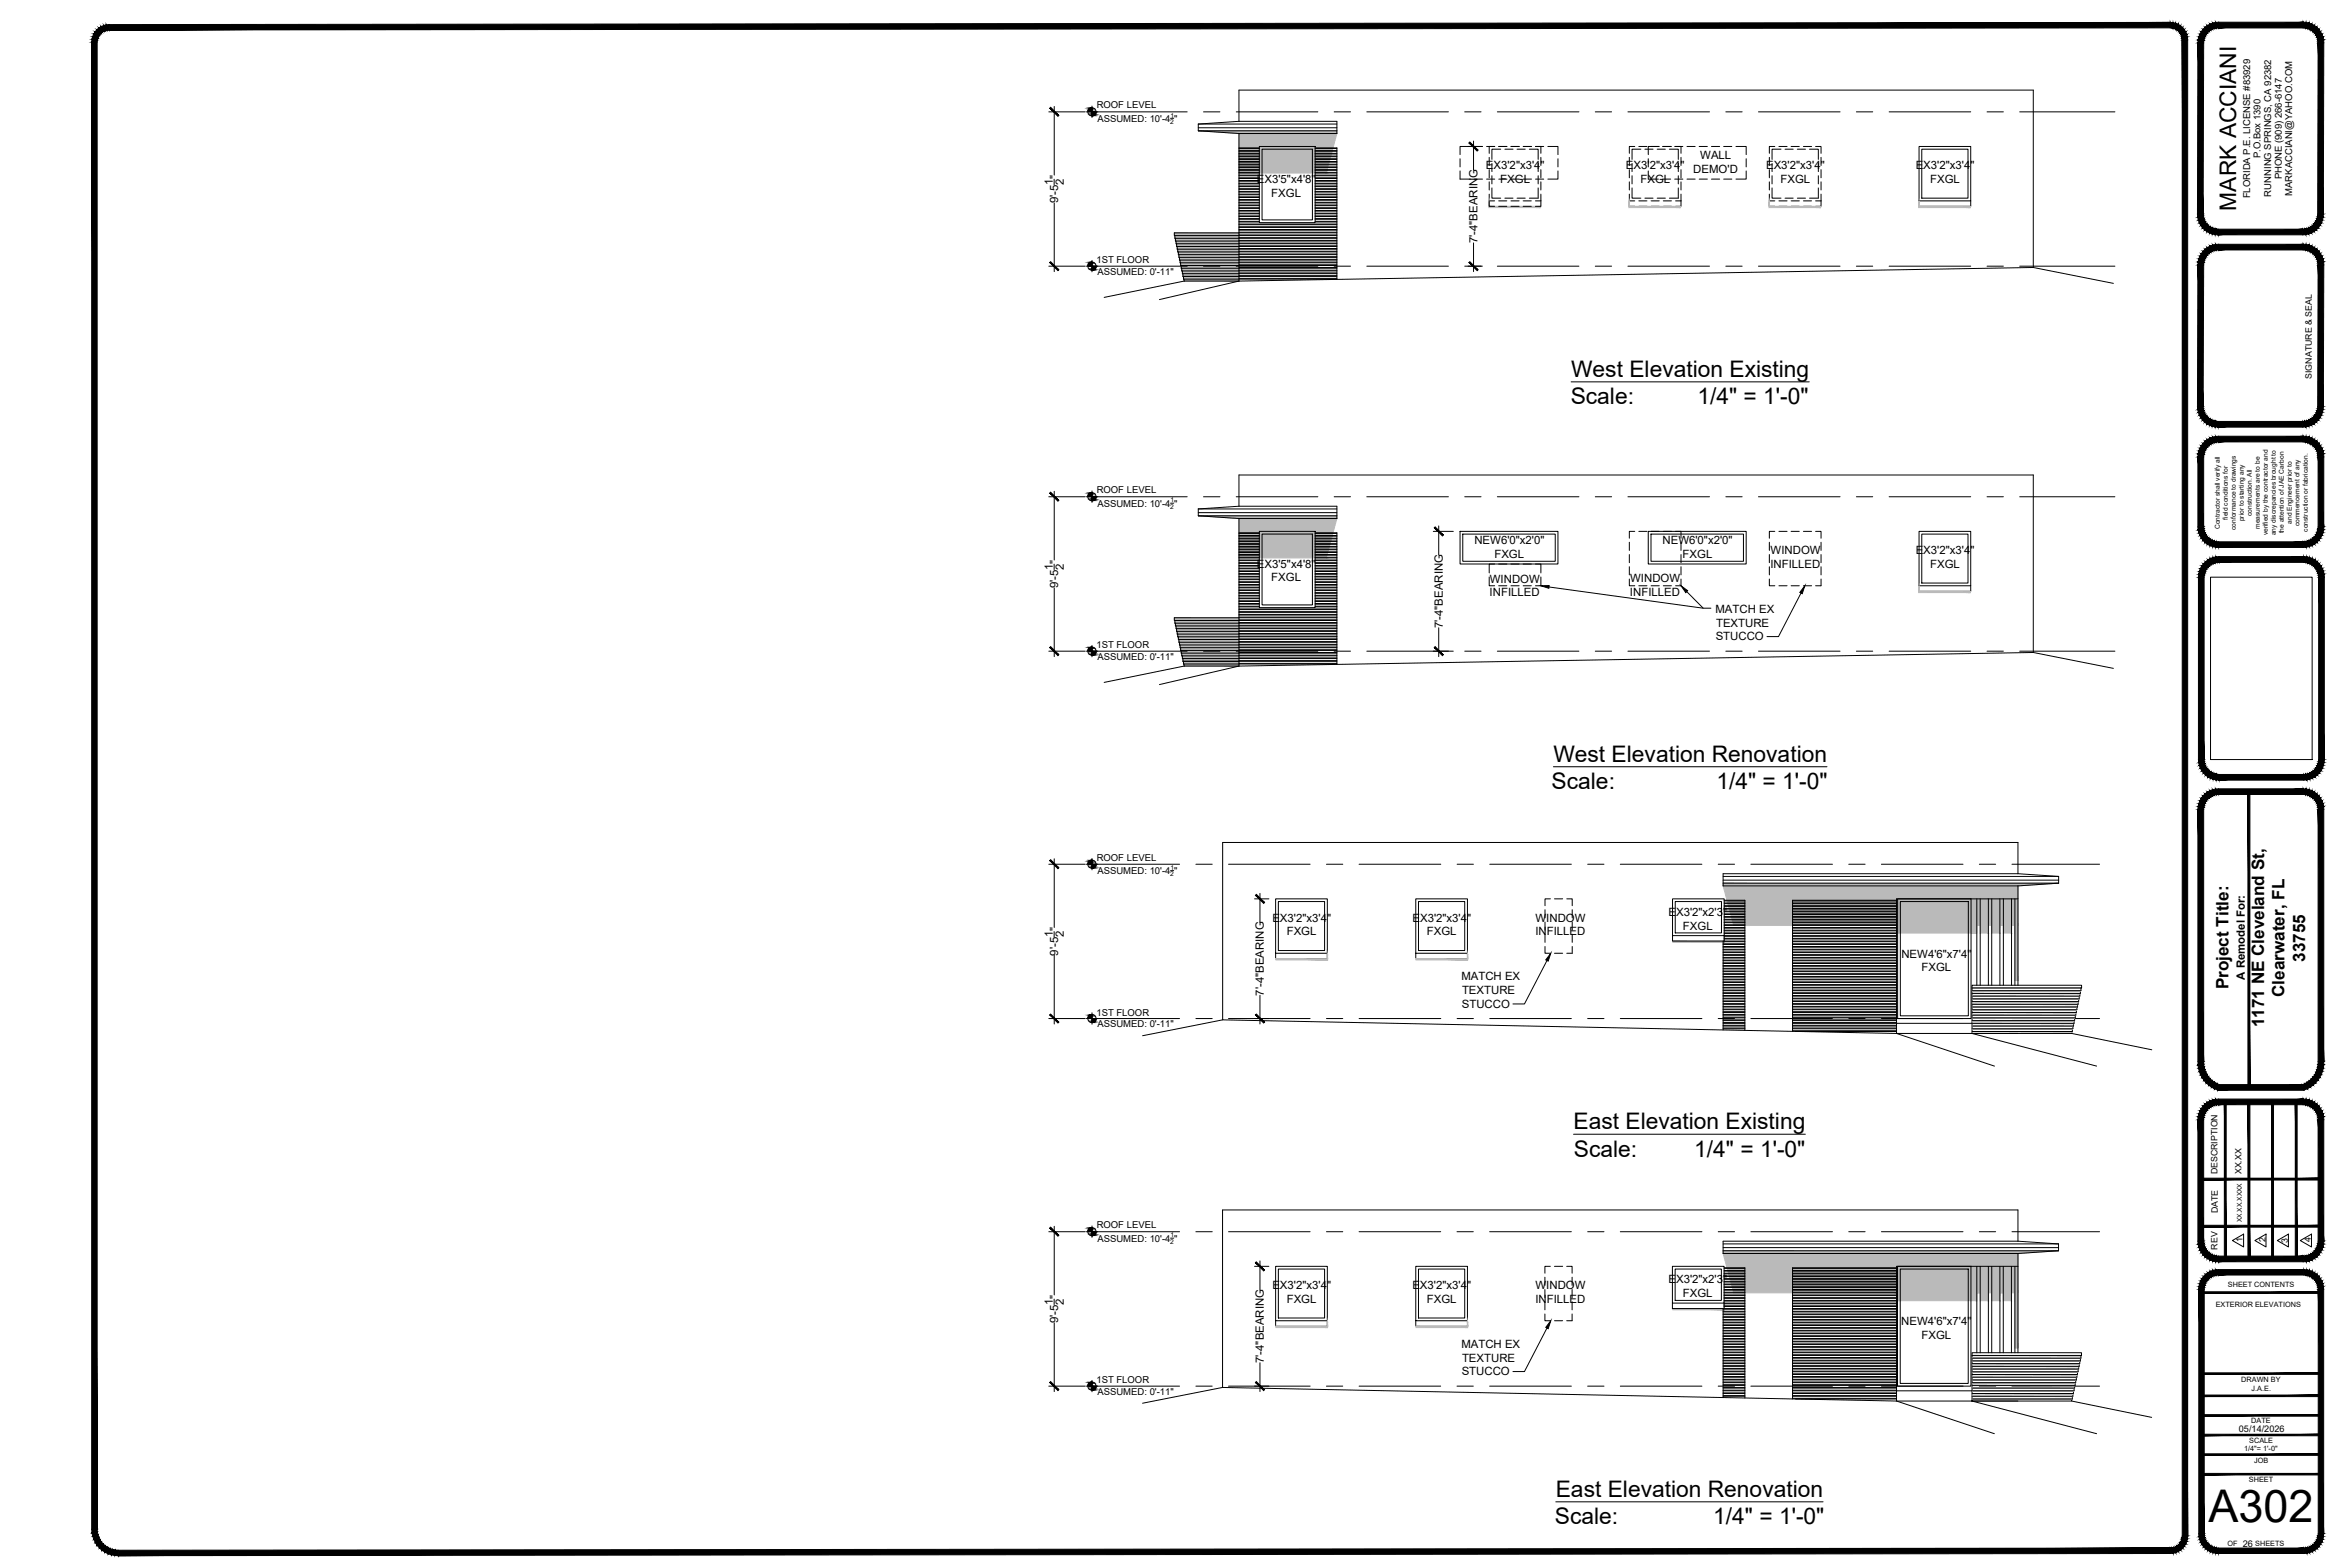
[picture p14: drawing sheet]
<svg xmlns="http://www.w3.org/2000/svg" width="914mm" height="610mm" viewBox="0 0 914 610" stroke-linecap="round" stroke-linejoin="round" font-family="sans-serif">
<defs><g id="words">
<text font-size="17.5" x="859.3" y="592.3">A302</text>
<g font-size="8.9">
<text x="870.2" y="82" transform="rotate(-90 870.2 82)">MARK ACCIANI</text>
<text x="611.3" y="146.6">West Elevation Existing</text>
<text x="611.2" y="157.3">Scale:</text>
<text x="660.5" y="157.3">1/4&quot; = 1'-0&quot;</text>
<text x="604.4" y="296.4">West Elevation Renovation</text>
<text x="603.8" y="307">Scale:</text>
<text x="667.9" y="307">1/4&quot; = 1'-0&quot;</text>
<text x="612.3" y="439.3">East Elevation Existing</text>
<text x="612.4" y="450">Scale:</text>
<text x="659.2" y="450">1/4&quot; = 1'-0&quot;</text>
<text x="605.4" y="582.3">East Elevation Renovation</text>
<text x="605" y="593">Scale:</text>
<text x="666.6" y="593">1/4&quot; = 1'-0&quot;</text>
</g>
<g font-size="6.7">
<text x="896.9" y="374.1" transform="rotate(-90 896.9 374.1)">33755</text>
<text x="867.1" y="384.9" transform="rotate(-90 867.1 384.9)">Project Title:</text>
<text x="889" y="387.8" transform="rotate(-90 889 387.8)">Clearwater, FL</text>
<text x="881" y="399.6" transform="rotate(-90 881 399.6)">1171 NE Cleveland St,</text>
</g>
<g font-size="4.4">
<text x="578.2" y="65.9">EX3'2&quot;x3'4&quot;</text>
<text x="632.7" y="65.9">EX3'2&quot;x3'4&quot;</text>
<text x="661.6" y="61.8">WALL</text>
<text x="687.2" y="65.9">EX3'2&quot;x3'4&quot;</text>
<text x="745.4" y="65.9">EX3'2&quot;x3'4&quot;</text>
<text x="409.7" y="71.8" transform="rotate(-90 409.7 71.8)">1</text>
<text x="413.9" y="72" transform="rotate(-90 413.9 72)">2</text>
<text x="489.1" y="71.1">EX3'5&quot;x4'8&quot;</text>
<text x="583.8" y="71.2">FXGL</text>
<text x="638.3" y="71.2">FXGL</text>
<text x="658.9" y="67.1">DEMO'D</text>
<text x="692.8" y="71.2">FXGL</text>
<text x="751" y="71.2">FXGL</text>
<text x="494.7" y="76.5">FXGL</text>
<text x="411.8" y="79.1" transform="rotate(-90 411.8 79.1)">9'-5 &quot;</text>
<text x="574.9" y="94.6" transform="rotate(-90 574.9 94.6)">7'-4&quot;BEARING</text>
<text x="573.7" y="211.7">NEW6'0&quot;x2'0&quot;</text>
<text x="646.9" y="211.7">NEW6'0&quot;x2'0&quot;</text>
<text x="689" y="215.6">WINDOW</text>
<text x="745.4" y="215.6">EX3'2&quot;x3'4&quot;</text>
<text x="409.7" y="221.6" transform="rotate(-90 409.7 221.6)">1</text>
<text x="413.9" y="221.7" transform="rotate(-90 413.9 221.7)">2</text>
<text x="489.1" y="220.9">EX3'5&quot;x4'8&quot;</text>
<text x="581.5" y="217.1">FXGL</text>
<text x="654.7" y="217.1">FXGL</text>
<text x="688.9" y="220.9">INFILLED</text>
<text x="751" y="221">FXGL</text>
<text x="494.7" y="226.2">FXGL</text>
<text x="579.7" y="226.7">WINDOW</text>
<text x="634.3" y="226.4">WINDOW</text>
<text x="411.8" y="228.8" transform="rotate(-90 411.8 228.8)">9'-5 &quot;</text>
<text x="579.6" y="232">INFILLED</text>
<text x="634.2" y="231.7">INFILLED</text>
<text x="667.5" y="238.5">MATCH EX</text>
<text x="561.4" y="244.4" transform="rotate(-90 561.4 244.4)">7'-4&quot;BEARING</text>
<text x="667.7" y="243.8">TEXTURE</text>
<text x="667.6" y="249.1">STUCCO</text>
<text x="495.1" y="358.6">EX3'2&quot;x3'4&quot;</text>
<text x="549.6" y="358.6">EX3'2&quot;x3'4&quot;</text>
<text x="597.5" y="358.6">WINDOW</text>
<text x="649.2" y="356.3">EX3'2&quot;x2'3&quot;</text>
<text x="409.7" y="364.5" transform="rotate(-90 409.7 364.5)">1</text>
<text x="413.9" y="364.7" transform="rotate(-90 413.9 364.7)">2</text>
<text x="500.7" y="363.9">FXGL</text>
<text x="555.2" y="363.9">FXGL</text>
<text x="597.4" y="363.9">INFILLED</text>
<text x="654.9" y="361.6">FXGL</text>
<text x="411.8" y="371.8" transform="rotate(-90 411.8 371.8)">9'-5 &quot;</text>
<text x="739.9" y="372.5">NEW4'6&quot;x7'4&quot;</text>
<text x="747.6" y="377.9">FXGL</text>
<text x="568.6" y="381.4">MATCH EX</text>
<text x="873.5" y="381.1" transform="rotate(-90 873.5 381.1)">A Remodel For:</text>
<text x="491.8" y="387.3" transform="rotate(-90 491.8 387.3)">7'-4&quot;BEARING</text>
<text x="568.9" y="386.7">TEXTURE</text>
<text x="568.8" y="392.1">STUCCO</text>
<text x="495.1" y="501.5">EX3'2&quot;x3'4&quot;</text>
<text x="549.6" y="501.5">EX3'2&quot;x3'4&quot;</text>
<text x="597.5" y="501.6">WINDOW</text>
<text x="649.2" y="499.2">EX3'2&quot;x2'3&quot;</text>
<text x="409.7" y="507.5" transform="rotate(-90 409.7 507.5)">1</text>
<text x="413.9" y="507.6" transform="rotate(-90 413.9 507.6)">2</text>
<text x="500.7" y="506.9">FXGL</text>
<text x="555.2" y="506.9">FXGL</text>
<text x="597.4" y="506.9">INFILLED</text>
<text x="654.8" y="504.6">FXGL</text>
<text x="411.8" y="514.7" transform="rotate(-90 411.8 514.7)">9'-5 &quot;</text>
<text x="739.8" y="515.5">NEW4'6&quot;x7'4&quot;</text>
<text x="747.6" y="520.9">FXGL</text>
<text x="568.6" y="524.4">MATCH EX</text>
<text x="491.8" y="530.3" transform="rotate(-90 491.8 530.3)">7'-4&quot;BEARING</text>
<text x="568.9" y="529.7">TEXTURE</text>
<text x="568.7" y="535.1">STUCCO</text>
</g>
<g font-size="3.7">
<text x="426.7" y="42.1">ROOF LEVEL</text>
<text x="427" y="47.4">ASSUMED: 10'-4 &quot;</text>
<text x="879.6" y="61.6" transform="rotate(-90 879.6 61.6)">P.O.Box 1390</text>
<text x="887.8" y="69.8" transform="rotate(-90 887.8 69.8)">PHONE (909) 266-6147</text>
<text x="875.5" y="77.2" transform="rotate(-90 875.5 77.2)">FLORIDA P.E. LICENSE #83929</text>
<text x="883.7" y="76.5" transform="rotate(-90 883.7 76.5)">RUNNING SPRINGS, CA 92382</text>
<text x="891.9" y="76.2" transform="rotate(-90 891.9 76.2)">MARKACCIANI@YAHOO.COM</text>
<text x="426.6" y="102.4">1ST FLOOR</text>
<text x="427" y="106.8">ASSUMED: 0'-11&quot;</text>
<text x="426.7" y="191.8">ROOF LEVEL</text>
<text x="427" y="197.1">ASSUMED: 10'-4 &quot;</text>
<text x="426.6" y="252.1">1ST FLOOR</text>
<text x="427" y="256.6">ASSUMED: 0'-11&quot;</text>
<text x="426.7" y="334.8">ROOF LEVEL</text>
<text x="427" y="340.1">ASSUMED: 10'-4 &quot;</text>
<text x="426.6" y="395.1">1ST FLOOR</text>
<text x="427" y="399.5">ASSUMED: 0'-11&quot;</text>
<text x="426.7" y="477.7">ROOF LEVEL</text>
<text x="427" y="483">ASSUMED: 10'-4 &quot;</text>
<text x="426.6" y="538.1">1ST FLOOR</text>
<text x="427" y="542.5">ASSUMED: 0'-11&quot;</text>
</g>
<g font-size="3.6">
<text x="871.2" y="557.1">05/14/2026</text>
<text x="872.7" y="601.8">26</text>
</g>
<g font-size="3.4">
<text x="899.5" y="147.4" transform="rotate(-90 899.5 147.4)">SIGNATURE &amp; SEAL</text>
<text x="862.9" y="456.9" transform="rotate(-90 862.9 456.9)">DESCRIPTION</text>
<text x="872.2" y="456.8" transform="rotate(-90 872.2 456.8)">XX.XX</text>
<text x="863" y="472" transform="rotate(-90 863 472)">DATE</text>
<text x="872.6" y="483.3" transform="rotate(-90 872.6 483.3)">1</text>
<text x="881.5" y="483.3" transform="rotate(-90 881.5 483.3)">2</text>
<text x="890.2" y="483.5" transform="rotate(-90 890.2 483.5)">3</text>
<text x="899.2" y="483.3" transform="rotate(-90 899.2 483.3)">4</text>
<text x="862.8" y="486.2" transform="rotate(-90 862.8 486.2)">REV</text>
</g>
<g font-size="2.8">
<text x="866.9" y="500.7">SHEET CONTENTS</text>
<text x="862.2" y="508.4">EXTERIOR ELEVATIONS</text>
<text x="872.1" y="537.8">DRAWN BY</text>
<text x="876.1" y="541.2">J.A.E.</text>
<text x="876" y="553.7">DATE</text>
<text x="875.2" y="561.3">SCALE</text>
<text x="873.2" y="564.5">1/4&quot;= 1'-0&quot;</text>
<text x="877.1" y="569">JOB</text>
<text x="875.1" y="576.6">SHEET</text>
<text x="866.8" y="601.4">OF</text>
<text x="877.5" y="601.5">SHEETS</text>
</g>
<g font-size="2.6">
<text x="455.5" y="45.7">1</text>
<text x="455.4" y="48.2">2</text>
<text x="455.4" y="198">2</text>
<text x="455.5" y="195.5">1</text>
<text x="866.9" y="202.1" transform="rotate(-90 866.9 202.1)">field conditions for</text>
<text x="873.1" y="202.8" transform="rotate(-90 873.1 202.8)">prior to starting any</text>
<text x="876.2" y="200.8" transform="rotate(-90 876.2 200.8)">construction. All</text>
<text x="891.7" y="203.8" transform="rotate(-90 891.7 203.8)">and Engineer prior to</text>
<text x="863.8" y="205.8" transform="rotate(-90 863.8 205.8)">Contractor shall verify all</text>
<text x="870" y="206.1" transform="rotate(-90 870 206.1)">conformance to drawings</text>
<text x="879.3" y="205.7" transform="rotate(-90 879.3 205.7)">measurements are to be</text>
<text x="882.4" y="208.3" transform="rotate(-90 882.4 208.3)">verified by the contractor and</text>
<text x="885.5" y="208.2" transform="rotate(-90 885.5 208.2)">any discrepancies brought to</text>
<text x="888.6" y="207.5" transform="rotate(-90 888.6 207.5)">the attention of JAE Carbon</text>
<text x="894.8" y="204.8" transform="rotate(-90 894.8 204.8)">commencement of any</text>
<text x="897.9" y="206.8" transform="rotate(-90 897.9 206.8)">construction or fabrication.</text>
<text x="455.4" y="340.9">2</text>
<text x="455.5" y="338.4">1</text>
<text x="872.3" y="475.5" transform="rotate(-90 872.3 475.5)">XX.XX.XXXX</text>
<text x="455.4" y="483.9">2</text>
<text x="455.5" y="481.4">1</text>
</g>
</g></defs>
<!-- layer: (EE) MARK ACCIANI -->
<g fill="#000" stroke="#000" stroke-width=".39">
<path d="M855.2 16.6l2.1 66.8 .2-66.8zM855.2 16.6l2.1 66.8h-2.3z"/>
<path d="M862.1 8.7l1.2-.1v2.3zM862.1 8.7l.3 2.2h.9zM861 9l1.1-.3 .3 2.2zM861 9l.6 2.1 .8-.2zM859.9 9.4l1.1-.4 .6 2.1zM859.9 9.4l.9 2 .8-.3zM858.9 9.9l1-.5 .9 2zM858.9 9.9l1.2 1.9 .7-.4zM858 10.6l.9-.7 1.2 1.9zM858 10.6l1.5 1.7 .6-.5zM858 10.6l1.5 1.7-2.3-.9zM857.2 11.4l1.7 1.5 .6-.6zM857.2 11.4l1.7 1.5-2.4-.6zM856.5 12.3l1.9 1.2 .5-.6zM856.5 12.3l1.9 1.2-2.4-.2zM856 13.3l2 1 .4-.8zM856 13.3l2 1-2.4 .1zM855.6 14.4l2.1 .6 .3-.7zM855.6 14.4l2.1 .6-2.4 .5zM855.3 15.5l2.2 .3 .2-.8zM855.3 15.5l2.2 .3-2.3 .8zM855.2 16.6h2.3v-.8z"/>
<path d="M863.3 10.9h32.9v-2.3zM863.3 8.6h32.9l-32.9 2.3z"/>
<path d="M902 16.6l2.2-1.1v1.1zM902 15.8v.8l2.2-1.1zM902 15.8l1.9-1.4 .3 1.1zM901.8 15l.2 .8 1.9-1.4zM901.8 15l1.7-1.7 .4 1.1zM901.5 14.3l.3 .7 1.7-1.7zM902.9 12.3l.6 1-2 1zM901.1 13.5l.4 .8 1.4-2zM902.3 11.4l.6 .9-1.8 1.2zM900.6 12.9l.5 .6 1.2-2.1zM901.4 10.6l.9 .8-1.7 1.5zM901.4 10.6l-1.4 1.7 .6 .6zM900.6 9.9l.8 .7-1.4 1.7zM900.6 9.9l-1.3 1.9 .7 .5zM899.5 9.4l1.1 .5-1.3 1.9zM899.5 9.4l-.9 2 .7 .4zM898.5 9l1 .4-.9 2zM898.5 9l-.7 2.1 .8 .3zM897.3 8.7l1.2 .3-.7 2.1zM897.3 8.7l-.3 2.2 .8 .2zM896.2 8.6l1.1 .1-.3 2.2zM896.2 8.6v2.3h.8z"/>
<path d="M855 83.4h2.3l-2.2 1.1zM855.1 84.5l2.2-.3v-.8zM855.1 84.5l2.2-.3-1.9 1.4zM855.4 85.6l2.1-.6-.2-.8zM855.4 85.6l2.1-.6-1.7 1.7zM855.8 86.7l2-.9-.3-.8zM855.8 86.7l2-.9-1.5 1.9zM857.8 85.8l-1.5 1.9 1.9-1.2zM856.3 87.7l1.9-1.2-1.2 2.1zM858.2 86.5l-1.2 2.1 1.7-1.5zM857 88.6l1.7-1.5-.9 2.3zM858.7 87.1l-.9 2.3 1.5-1.7zM859.3 87.7l-.6 2.4-.9-.7zM859.3 87.7l-.6 2.4 1.2-1.9zM859.9 88.2l-.2 2.4-1-.5zM859.9 88.2l-.2 2.4 .9-2zM860.6 88.6l.2 2.4-1.1-.4zM860.6 88.6l.2 2.4 .6-2.1zM861.4 88.9l.5 2.4-1.1-.3zM861.4 88.9l.5 2.4 .3-2.2zM862.2 89.1l.8 2.3-1.1-.1zM862.2 89.1l.8 2.3v-2.2z"/>
<path d="M863 89.2v2.2l33-2.2zM863 91.4l33-2.2v2.2z"/>
<path d="M862.1 95.1l1.2-.1v2.2zM862.1 95.1l.3 2.2 .9-.1zM861 95.3l1.1-.2 .3 2.2zM861 95.3l.6 2.2 .8-.2zM859.9 95.8l1.1-.5 .6 2.2zM859.9 95.8l.9 1.9 .8-.2zM858.9 96.3l1-.5 .9 1.9zM858.9 96.3l1.2 1.8 .7-.4zM858 97l.9-.7 1.2 1.8zM858 97l1.5 1.6 .6-.5zM858 97l1.5 1.6-2.3-.8zM857.2 97.8l1.7 1.4 .6-.6zM857.2 97.8l1.7 1.4-2.4-.5zM856.5 98.7l1.9 1.2 .5-.7zM856.5 98.7l1.9 1.2-2.4-.2zM856 99.7l2 .9 .4-.7zM856 99.7l2 .9-2.4 .2zM855.6 100.8l2.1 .6 .3-.8zM855.6 100.8l2.1 .6-2.4 .5zM855.3 101.9l2.2 .3 .2-.8zM855.3 101.9l2.2 .3-2.3 .8zM855.2 103h2.3v-.8z"/>
<path d="M896 89.2l1.2 2.1-1.2 .1zM896 89.2l1.2 2.1-.4-2.2zM896.8 89.1l1.5 1.9-1.1 .3zM896.8 89.1l1.5 1.9-.6-2.1zM897.7 88.9l1.7 1.7-1.1 .4zM897.7 88.9l1.7 1.7-1-2zM898.4 88.6l1.9 1.5-.9 .5zM898.4 88.6l1.9 1.5-1.1-1.9zM899.2 88.2l2.1 1.2-1 .7zM899.2 88.2l2.1 1.2-1.5-1.7zM899.8 87.7l2.3 .9-.8 .8zM900.4 87.1l-.6 .6 2.3 .9zM900.4 87.1l2.4 .6-.7 .9zM900.9 86.5l-.5 .6 2.4 .6zM900.9 86.5l2.4 .2-.5 1zM901.3 85.8l-.4 .7 2.4 .2zM901.3 85.8l2.4-.2-.4 1.1zM901.6 85l-.3 .8 2.4-.2zM901.6 85l2.3-.5-.2 1.1zM901.8 84.2l-.2 .8 2.3-.5zM901.8 84.2l2.2-.8-.1 1.1zM901.8 83.4v.8l2.2-.8z"/>
<path d="M863.3 97.2h32.9v-2.2zM863.3 95h32.9l-32.9 2.2z"/>
<path d="M902 16.6l-.2 66.8h2.2zM902 16.6h2.2l-.2 66.8z"/>
<path d="M855.2 103l2.1 55.2 .2-55.2zM855.2 103l2.1 55.2h-2.3z"/>
<path d="M902 103l2.2-1.1v1.1zM902 102.2v.8l2.2-1.1zM902 102.2l1.9-1.4 .3 1.1zM901.8 101.4l.2 .8 1.9-1.4zM901.8 101.4l1.7-1.7 .4 1.1zM901.5 100.6l.3 .8 1.7-1.7zM902.9 98.7l.6 1-2 .9zM901.1 99.9l.4 .7 1.4-1.9zM902.3 97.8l.6 .9-1.8 1.2zM900.6 99.2l.5 .7 1.2-2.1zM901.4 97l.9 .8-1.7 1.4zM901.4 97l-1.4 1.6 .6 .6zM900.6 96.3l.8 .7-1.4 1.6zM900.6 96.3l-1.3 1.8 .7 .5zM899.5 95.8l1.1 .5-1.3 1.8zM899.5 95.8l-.9 1.9 .7 .4zM898.5 95.3l1 .5-.9 1.9zM898.5 95.3l-.7 2.2 .8 .2zM897.3 95.1l1.2 .2-.7 2.2zM897.3 95.1l-.3 2.2 .8 .2zM896.2 95l1.1 .1-.3 2.2zM896.2 95v2.2l.8 .1z"/>
<path d="M855 158.2h2.3l-2.2 1.1zM855.1 159.3l2.2-.3v-.8zM855.1 159.3l2.2-.3-1.9 1.4zM855.4 160.4l2.1-.6-.2-.8zM855.4 160.4l2.1-.6-1.7 1.7zM855.8 161.5l2-.9-.3-.8zM855.8 161.5l2-.9-1.5 1.9zM857.8 160.6l-1.5 1.9 1.9-1.2zM856.3 162.5l1.9-1.2-1.2 2.1zM858.2 161.3l-1.2 2.1 1.7-1.5zM857 163.4l1.7-1.5-.9 2.3zM858.7 161.9l-.9 2.3 1.5-1.7zM859.3 162.5l-.6 2.4-.9-.7zM859.3 162.5l-.6 2.4 1.2-1.9zM859.9 163l-.2 2.4-1-.5zM859.9 163l-.2 2.4 .9-2zM860.6 163.4l.2 2.4-1.1-.4zM860.6 163.4l.2 2.4 .6-2.1zM861.4 163.7l.5 2.4-1.1-.3zM861.4 163.7l.5 2.4 .3-2.2zM862.2 163.9l.8 2.3-1.1-.1zM862.2 163.9l.8 2.3v-2.2z"/>
<path d="M902 103l-.2 55.2h2.2zM902 103h2.2l-.2 55.2z"/>
<path d="M863 164v2.2l33-2.2zM863 166.2l33-2.2v2.2z"/>
<path d="M896 164l1.2 2.1-1.2 .1zM896 164l1.2 2.1-.4-2.2zM896.8 163.9l1.5 1.9-1.1 .3zM896.8 163.9l1.5 1.9-.6-2.1zM897.7 163.7l1.7 1.7-1.1 .4zM897.7 163.7l1.7 1.7-1-2zM898.4 163.4l1.9 1.5-.9 .5zM898.4 163.4l1.9 1.5-1.1-1.9zM899.2 163l2.1 1.2-1 .7zM899.2 163l2.1 1.2-1.5-1.7zM899.8 162.5l2.3 .9-.8 .8zM900.4 161.9l-.6 .6 2.3 .9zM900.4 161.9l2.4 .6-.7 .9zM900.9 161.3l-.5 .6 2.4 .6zM900.9 161.3l2.4 .2-.5 1zM901.3 160.6l-.4 .7 2.4 .2zM901.3 160.6l2.4-.2-.4 1.1zM901.6 159.8l-.3 .8 2.4-.2zM901.6 159.8l2.3-.5-.2 1.1zM901.8 159l-.2 .8 2.3-.5zM901.8 159l2.2-.8-.1 1.1zM901.8 158.2v.8l2.2-.8z"/>
</g>
<!-- layer: (1)SHEET INFORMATION -->
<g fill="#000" stroke="#000" stroke-width=".39">
<path d="M35.7 16.3l2.1 578.7v-578.7zM35.7 16.3l2.1 578.7h-2.1z"/>
<path d="M41.4 9.7l1.1-.1v2.1zM41.4 9.7l.3 2.1 .8-.1zM40.4 9.9l1-.2 .3 2.1zM40.4 9.9l.6 2 .7-.1zM39.4 10.3l1-.4 .6 2zM39.4 10.3l.9 1.9 .7-.3zM38.5 10.9l.9-.6 .9 1.9zM38.5 10.9l1.3 1.7 .5-.4zM37.7 11.6l.8-.7 1.3 1.7zM37.7 11.6l1.5 1.5 .6-.5zM37.7 11.6l1.5 1.5-2.2-.7zM37 12.4l1.7 1.2 .5-.5zM37 12.4l1.7 1.2-2.3-.3zM36.4 13.3l1.9 .9 .4-.6zM36.4 13.3l1.9 .9-2.3 .1zM36 14.3l2.1 .6 .2-.7zM36 14.3l2.1 .6-2.3 .4zM35.8 15.3l2.1 .3 .2-.7zM35.8 15.3l2.1 .3-2.2 .7zM35.7 16.3h2.1l.1-.7z"/>
<path d="M42.5 11.7l802-.9v-2.1zM42.5 9.6l802-.9-802 3z"/>
<path d="M849.1 15.5l2.1-1.1v1.1zM849 14.8l.1 .7 2.1-1.1zM849 14.8l1.9-1.4 .3 1zM848.9 14.1l.1 .7 1.9-1.4zM850.5 12.4l.4 1-2 .7zM848.6 13.4l.3 .7 1.6-1.7zM849.9 11.5l.6 .9-1.9 1zM848.2 12.7l.4 .7 1.3-1.9zM849.2 10.7l.7 .8-1.7 1.2zM849.2 10.7l-1.4 1.5 .4 .5zM848.4 10l.8 .7-1.4 1.5zM848.4 10l-1.2 1.7 .6 .5zM847.6 9.4l.8 .6-1.2 1.7zM847.6 9.4l-1 1.9 .6 .4zM846.5 9.1l1.1 .3-1 1.9zM846.5 9.1l-.6 1.9 .7 .3zM845.5 8.8l1 .3-.6 1.9zM845.5 8.8l-.3 2.1 .7 .1zM844.5 8.7l1 .1-.3 2.1zM844.5 8.7v2.1l.7 .1z"/>
<path d="M855.2 177.7l2.3 27.3v-27.3zM855.2 177.7l2.3 27.3h-2.3z"/>
<path d="M862.1 169.8l1.2-.1v2.2zM862.1 169.8l.3 2.2 .9-.1zM861 170.1l1.1-.3 .3 2.2zM861 170.1l.6 2.1 .8-.2zM859.9 170.4l1.1-.3 .6 2.1zM859.9 170.4l.9 2.1 .8-.3zM858.9 171l1-.6 .9 2.1zM858.9 171l1.2 1.8 .7-.3zM858 171.7l.9-.7 1.2 1.8zM858 171.7l1.5 1.7 .6-.6zM858 171.7l1.5 1.7-2.3-.9zM857.2 172.5l1.7 1.4 .6-.5zM857.2 172.5l1.7 1.4-2.4-.5zM856.5 173.4l1.9 1.2 .5-.7zM856.5 173.4l1.9 1.2-2.4-.2zM856 174.4l2 .9 .4-.7zM856 174.4l2 .9-2.4 .2zM855.6 175.5l2.1 .6 .3-.8zM855.6 175.5l2.1 .6-2.4 .5zM855.3 176.6l2.2 .3 .2-.8zM855.3 176.6l2.2 .3-2.3 .8zM855.2 177.7h2.3v-.8z"/>
<path d="M863.3 171.9h32.9v-2.2zM863.3 169.7h32.9l-32.9 2.2z"/>
<path d="M902 177.7l2.2-1.1v1.1zM902 176.9v.8l2.2-1.1zM902 176.9l1.9-1.4 .3 1.1zM901.8 176.1l.2 .8 1.9-1.4zM901.8 176.1l1.7-1.7 .4 1.1zM901.5 175.3l.3 .8 1.7-1.7zM902.9 173.4l.6 1-2 .9zM901.1 174.6l.4 .7 1.4-1.9zM902.3 172.5l.6 .9-1.8 1.2zM900.6 173.9l.5 .7 1.2-2.1zM901.4 171.7l.9 .8-1.7 1.4zM901.4 171.7l-1.4 1.7 .6 .5zM900.6 171l.8 .7-1.4 1.7zM900.6 171l-1.3 1.8 .7 .6zM899.5 170.4l1.1 .6-1.3 1.8zM899.5 170.4l-.9 2.1 .7 .3zM898.5 170.1l1 .3-.9 2.1zM898.5 170.1l-.7 2.1 .8 .3zM897.3 169.8l1.2 .3-.7 2.1zM897.3 169.8l-.3 2.2 .8 .2zM896.2 169.7l1.1 .1-.3 2.2zM896.2 169.7v2.2l.8 .1z"/>
<path d="M855.2 205h2.3l-2.2 1.1zM855.3 206.1l2.2-.3v-.8zM855.3 206.1l2.2-.3-1.9 1.4zM855.6 207.2l2.1-.6-.2-.8zM855.6 207.2l2.1-.6-1.7 1.7zM856 208.3l2-.9-.3-.8zM856 208.3l2-.9-1.5 1.9zM858 207.4l-1.5 1.9 1.9-1.2zM856.5 209.3l1.9-1.2-1.2 2.1zM858.4 208.1l-1.2 2.1 1.7-1.4zM857.2 210.2l1.7-1.4-.9 2.2zM858.9 208.8l-.9 2.2 1.5-1.7zM859.5 209.3l-.6 2.4-.9-.7zM859.5 209.3l-.6 2.4 1.2-1.9zM860.1 209.8l-.2 2.5-1-.6zM860.1 209.8l-.2 2.5 .9-2.1zM860.8 210.2l.2 2.4-1.1-.3zM860.8 210.2l.2 2.4 .6-2.1zM861.6 210.5l.5 2.4-1.1-.3zM861.6 210.5l.5 2.4 .3-2.2zM862.4 210.7l.9 2.3-1.2-.1zM862.4 210.7l.9 2.3v-2.2z"/>
<path d="M863.3 210.8v2.2l32.9-2.2zM863.3 213l32.9-2.2v2.2z"/>
<path d="M862.3 216.6l1.1-.1v2.3zM862.3 216.6l.3 2.2h.8zM861.2 216.9l1.1-.3 .3 2.2zM861.2 216.9l.6 2.1 .8-.2zM860.1 217.3l1.1-.4 .6 2.1zM860.1 217.3l.9 2 .8-.3zM859.1 217.8l1-.5 .9 2zM859.1 217.8l1.2 1.9 .7-.4zM858.2 218.5l.9-.7 1.2 1.9zM858.2 218.5l1.4 1.7 .7-.5zM858.2 218.5l1.4 1.7-2.2-.9zM857.4 219.3l1.6 1.5 .6-.6zM857.4 219.3l1.6 1.5-2.3-.6zM856.7 220.2l1.9 1.2 .4-.6zM856.7 220.2l1.9 1.2-2.5-.2zM856.1 221.2l2 1 .5-.8zM856.1 221.2l2 1-2.3 .1zM855.8 222.3l2.1 .6 .2-.7zM855.8 222.3l2.1 .6-2.4 .5zM855.5 223.4l2.2 .3 .2-.8zM855.5 223.4l2.2 .3-2.3 .8zM855.4 224.5h2.2l.1-.8z"/>
<path d="M896.2 210.8l1.1 2.1-1.1 .1zM896.2 210.8l1.1 2.1-.3-2.2zM897 210.7l1.5 1.9-1.2 .3zM897 210.7l1.5 1.9-.7-2.1zM897.8 210.5l1.7 1.8-1 .3zM897.8 210.5l1.7 1.8-.9-2.1zM898.6 210.2l2 1.5-1.1 .6zM898.6 210.2l2 1.5-1.3-1.9zM899.3 209.8l2.1 1.2-.8 .7zM899.3 209.8l2.1 1.2-1.4-1.7zM900 209.3l2.3 .9-.9 .8zM900 209.3l2.3 .9-1.7-1.4zM900.6 208.8l2.3 .5-.6 .9zM901.1 208.1l-.5 .7 2.3 .5zM901.1 208.1l2.4 .2-.6 1zM901.5 207.4l-.4 .7 2.4 .2zM901.5 207.4l2.4-.2-.4 1.1zM901.8 206.6l-.3 .8 2.4-.2zM901.8 206.6l2.4-.5-.3 1.1zM902 205.8l-.2 .8 2.4-.5zM902 205.8l2.2-.8v1.1zM902 205v.8l2.2-.8z"/>
<path d="M863.4 218.8h33v-2.3zM863.4 216.5h33l-33 2.3z"/>
<path d="M902 177.7v27.3h2.2zM902 177.7h2.2v27.3z"/>
<path d="M855.4 224.5l2.2 71v-71zM855.4 224.5l2.2 71h-2.2z"/>
<path d="M902.2 224.5l2.1-1.1 .1 1.1zM902.1 223.7l.1 .8 2.1-1.1zM902.1 223.7l2-1.4 .2 1.1zM902 222.9l.1 .8 2-1.4zM902 222.9l1.7-1.7 .4 1.1zM901.7 222.2l.3 .7 1.7-1.7zM903.1 220.2l.6 1-2 1zM901.3 221.4l.4 .8 1.4-2zM902.5 219.3l.6 .9-1.8 1.2zM900.8 220.8l.5 .6 1.2-2.1zM901.7 218.5l.8 .8-1.7 1.5zM901.7 218.5l-1.5 1.7 .6 .6zM900.7 217.8l1 .7-1.5 1.7zM900.7 217.8l-1.2 1.9 .7 .5zM899.7 217.3l1 .5-1.2 1.9zM899.7 217.3l-.9 2 .7 .4zM898.7 216.9l1 .4-.9 2zM898.7 216.9l-.7 2.1 .8 .3zM897.6 216.6l1.1 .3-.7 2.1zM897.6 216.6l-.4 2.2 .8 .2zM896.4 216.5l1.2 .1-.4 2.2zM896.4 216.5v2.3h.8z"/>
<path d="M855.4 295.5h2.2l-2.1 1.1zM855.5 296.6l2.2-.3-.1-.8zM855.5 296.6l2.2-.3-1.9 1.4zM855.8 297.7l2.1-.6-.2-.8zM855.8 297.7l2.1-.6-1.8 1.7zM856.1 298.8l2-.9-.2-.8zM856.1 298.8l2-.9-1.4 1.9zM858.1 297.9l-1.4 1.9 1.9-1.2zM856.7 299.8l1.9-1.2-1.2 2.1zM858.6 298.6l-1.2 2.1 1.6-1.4zM857.4 300.7l1.6-1.4-.8 2.2zM859 299.3l-.8 2.2 1.4-1.7zM859.6 299.8l-.5 2.4-.9-.7zM859.6 299.8l-.5 2.4 1.2-1.8zM860.3 300.4l-.2 2.4-1-.6zM860.3 300.4l-.2 2.4 .9-2.1zM861 300.7l.2 2.4-1.1-.3zM861 300.7l.2 2.4 .6-2.1zM861.8 301l.5 2.4-1.1-.3zM861.8 301l.5 2.4 .3-2.2zM862.6 301.2l.8 2.3-1.1-.1zM862.6 301.2l.8 2.3v-2.2z"/>
<path d="M902.2 224.5v71h2.2zM902.2 224.5h2.2v71z"/>
<path d="M863.3 306.9v2.2l32.9-2.2zM863.3 309.1l32.9-2.2v2.2z"/>
<path d="M862.1 307l1.2-.1v2.2zM862.1 307l.3 2.1h.9zM861 307.2l1.1-.2 .3 2.1zM861 307.2l.6 2.1 .8-.2zM859.9 307.6l1.1-.4 .6 2.1zM859.9 307.6l.9 2 .8-.3zM858.9 308.1l1-.5 .9 2zM858.9 308.1l1.2 1.9 .7-.4zM858 308.8l.9-.7 1.2 1.9zM858 308.8l1.5 1.7 .6-.5zM858 308.8l1.5 1.7-2.3-.9zM857.2 309.6l1.7 1.5 .6-.6zM857.2 309.6l1.7 1.5-2.4-.5zM856.5 310.6l1.9 1.1 .5-.6zM856.5 310.6l1.9 1.1-2.4-.2zM856 311.5l2 1 .4-.8zM856 311.5l2 1-2.4 .1zM855.6 312.6l2.1 .6 .3-.7zM855.6 312.6l2.1 .6-2.4 .5zM855.3 313.7l2.2 .3 .2-.8zM855.3 313.7l2.2 .3-2.3 .9zM855.2 314.9h2.3v-.9z"/>
<path d="M863.4 301.3v2.2l33-2.2zM863.4 303.5l33-2.2v2.2z"/>
<path d="M896.4 301.3l1.2 2.1-1.2 .1zM896.4 301.3l1.2 2.1-.4-2.2zM897.2 301.2l1.5 1.9-1.1 .3zM897.2 301.2l1.5 1.9-.7-2.1zM898 301l1.7 1.8-1 .3zM898 301l1.7 1.8-.9-2.1zM898.8 300.7l1.9 1.5-1 .6zM898.8 300.7l1.9 1.5-1.2-1.8zM899.5 300.4l2.2 1.1-1 .7zM899.5 300.4l2.2 1.1-1.5-1.7zM900.2 299.8l2.3 .9-.8 .8zM900.2 299.8l2.3 .9-1.7-1.4zM900.8 299.3l2.3 .5-.6 .9zM901.3 298.6l-.5 .7 2.3 .5zM901.3 298.6l2.4 .2-.6 1zM901.7 297.9l-.4 .7 2.4 .2zM901.7 297.9l2.4-.2-.4 1.1zM902 297.1l-.3 .8 2.4-.2zM902 297.1l2.3-.5-.2 1.1zM902.1 296.3l-.1 .8 2.3-.5zM902.1 296.3l2.3-.8-.1 1.1zM902.2 295.5l-.1 .8 2.3-.8z"/>
<path d="M902 314.9l2.2-1.2v1.2zM902 314v.9l2.2-1.2zM902 314l1.9-1.4 .3 1.1zM901.8 313.2l.2 .8 1.9-1.4zM901.8 313.2l1.7-1.7 .4 1.1zM901.5 312.5l.3 .7 1.7-1.7zM902.9 310.6l.6 .9-2 1zM901.1 311.7l.4 .8 1.4-1.9zM902.3 309.6l.6 1-1.8 1.1zM900.6 311.1l.5 .6 1.2-2.1zM901.4 308.8l.9 .8-1.7 1.5zM901.4 308.8l-1.4 1.7 .6 .6zM900.6 308.1l.8 .7-1.4 1.7zM900.6 308.1l-1.3 1.9 .7 .5zM899.5 307.6l1.1 .5-1.3 1.9zM899.5 307.6l-.9 2 .7 .4zM898.5 307.2l1 .4-.9 2zM898.5 307.2l-.7 2.1 .8 .3zM897.3 307l1.2 .2-.7 2.1zM897.3 307l-.3 2.1 .8 .2zM896.2 306.9l1.1 .1-.3 2.1zM896.2 306.9v2.2h.8z"/>
<path d="M902 314.9l2.2 98v-98zM902 314.9l2.2 98-2.2 .1z"/>
<path d="M855.2 314.9v98l2.3 .1zM855.2 314.9h2.3v98.1z"/>
<path d="M855.3 412.9l2.2 .1-2.2 1.2zM855.3 414.2l2.2-.1v-1.1zM855.3 414.2l2.2-.1-2.1 1.4zM855.4 415.5l2.2-.4-.1-1zM855.4 415.5l2.2-.4-1.8 1.7zM855.8 416.8l2.1-.7-.3-1zM855.8 416.8l2.1-.7-1.7 1.9zM857.9 416.1l-1.7 1.9 2.1-.9zM856.2 418l2.1-.9-1.4 2.1zM858.3 417.1l-1.4 2.1 1.8-1.2zM856.9 419.2l1.8-1.2-1.1 2.3zM858.7 418l-1.1 2.3 1.8-1.4zM857.6 420.3l1.8-1.4-.9 2.4zM859.4 418.9l-.9 2.4 1.5-1.6zM858.5 421.3l1.5-1.6-.5 2.4zM860 419.7l-.5 2.4 1.3-1.6zM860.8 420.5l-.3 2.4-1-.8zM860.8 420.5l-.3 2.4 1.2-1.9zM861.7 421v2.5l-1.2-.6zM861.7 421v2.5l.9-1.9zM862.6 421.6l.3 2.5-1.2-.6zM862.6 421.6l.3 2.5 .7-2.1z"/>
<path d="M855.2 435.6l2.3 47.3v-47.3zM855.2 435.6l2.3 47.3h-2.3z"/>
<path d="M862.1 427.7l1.2-.1v2.2zM862.1 427.7l.3 2.1h.9zM861 427.9l1.1-.2 .3 2.1zM861 427.9l.6 2.1 .8-.2zM859.9 428.3l1.1-.4 .6 2.1zM859.9 428.3l.9 2 .8-.3zM858.9 428.8l1-.5 .9 2zM858.9 428.8l1.2 1.9 .7-.4zM858 429.5l.9-.7 1.2 1.9zM858 429.5l1.5 1.7 .6-.5zM858 429.5l1.5 1.7-2.3-.9zM857.2 430.3l1.7 1.5 .6-.6zM857.2 430.3l1.7 1.5-2.4-.6zM856.5 431.2l1.9 1.2 .5-.6zM856.5 431.2l1.9 1.2-2.4-.2zM856 432.2l2 1 .4-.8zM856 432.2l2 1-2.4 .1zM855.6 433.3l2.1 .6 .3-.7zM855.6 433.3l2.1 .6-2.4 .5zM855.3 434.4l2.2 .3 .2-.8zM855.3 434.4l2.2 .3-2.3 .9zM855.2 435.6h2.3v-.9z"/>
<path d="M874.7 307.8v115.1h.8zM874.7 307.8h.8v115.1z"/>
<path d="M863.3 429.8h32.9v-2.2zM863.3 427.6h32.9l-32.9 2.2z"/>
<path d="M895.9 422l1.9 1.5-1.2 .6zM895.9 422l1.9 1.5-1-1.9zM896.8 421.6l2.1 1.3-1.1 .6zM896.8 421.6l2.1 1.3-1.1-1.9zM897.8 421l2.2 1.1-1.1 .8zM897.8 421l2.2 1.1-1.4-1.6zM898.6 420.5l2.4 .8-1 .8zM898.6 420.5l2.4 .8-1.6-1.6zM899.4 419.7l2.5 .6-.9 1zM900.1 418.9l-.7 .8 2.5 .6zM900.1 418.9l2.5 .3-.7 1.1zM900.7 418l-.6 .9 2.5 .3zM900.7 418h2.5l-.6 1.2zM901.2 417.1l-.5 .9h2.5zM901.2 417.1l2.5-.3-.5 1.2zM901.6 416.1l-.4 1 2.5-.3zM901.6 416.1l2.4-.6-.3 1.3zM901.8 415.1l-.2 1 2.4-.6zM901.8 415.1l2.4-.9-.2 1.3zM902 414.1l-.2 1 2.4-.9zM902 414.1l2.2-1.2v1.3zM902 413v1.1l2.2-1.2z"/>
<path d="M862.9 424.1h33.7l-.8-2.2zM863.6 421.9h32.2l-32.9 2.2z"/>
<path d="M902 435.6l2.2-1.2v1.2zM902 434.7v.9l2.2-1.2zM902 434.7l1.9-1.4 .3 1.1zM901.8 433.9l.2 .8 1.9-1.4zM901.8 433.9l1.7-1.7 .4 1.1zM901.5 433.2l.3 .7 1.7-1.7zM902.9 431.2l.6 1-2 1zM901.1 432.4l.4 .8 1.4-2zM902.3 430.3l.6 .9-1.8 1.2zM900.6 431.8l.5 .6 1.2-2.1zM901.4 429.5l.9 .8-1.7 1.5zM901.4 429.5l-1.4 1.7 .6 .6zM900.6 428.8l.8 .7-1.4 1.7zM900.6 428.8l-1.3 1.9 .7 .5zM899.5 428.3l1.1 .5-1.3 1.9zM899.5 428.3l-.9 2 .7 .4zM898.5 427.9l1 .4-.9 2zM898.5 427.9l-.7 2.1 .8 .3zM897.3 427.7l1.2 .2-.7 2.1zM897.3 427.7l-.3 2.1 .8 .2zM896.2 427.6l1.1 .1-.3 2.1zM896.2 427.6v2.2h.8z"/>
<path d="M855.9 459.1h46.8v-.8zM855.9 458.3h46.8l-46.8 .8z"/>
<path d="M855.9 477.4h46.8v-.7zM855.9 476.7h46.8l-46.8 .7z"/>
<path d="M855.2 482.9h2.3l-2.2 1.1zM855.3 484l2.2-.3v-.8zM855.3 484l2.2-.3-1.9 1.4zM855.6 485.1l2.1-.6-.2-.8zM855.6 485.1l2.1-.6-1.7 1.7zM857.7 484.5l-1.7 1.7 2-.9zM856 486.2l2-.9-1.5 1.9zM858 485.3l-1.5 1.9 1.9-1.2zM856.5 487.2l1.9-1.2-1.2 2.1zM858.4 486l-1.2 2.1 1.7-1.4zM857.2 488.1l1.7-1.4-.9 2.2zM858.9 486.7l-.9 2.2 1.5-1.6zM859.5 487.3l-.6 2.3-.9-.7zM859.5 487.3l-.6 2.3 1.2-1.8zM860.1 487.8l-.2 2.3-1-.5zM860.1 487.8l-.2 2.3 .9-2zM860.8 488.1l.2 2.5-1.1-.5zM860.8 488.1l.2 2.5 .6-2.2zM861.6 488.4l.5 2.4-1.1-.2zM861.6 488.4l.5 2.4 .3-2.2zM862.4 488.6l.9 2.3-1.2-.1zM862.4 488.6l.9 2.3v-2.2z"/>
<path d="M863.2 493.9v2.1l33.3-2.1zM863.2 496l33.3-2.1v2.1z"/>
<path d="M862.1 494l1.1-.1v2.1zM862.1 494l.3 2.1 .8-.1zM861.1 494.2l1-.2 .3 2.1zM861.1 494.2l.6 2 .7-.1zM860 494.6l1.1-.4 .6 2zM860 494.6l.9 1.9 .8-.3zM859.1 495.1l.9-.5 .9 1.9zM859.1 495.1l1.1 1.8 .7-.4zM858.2 495.8l.9-.7 1.1 1.8zM858.2 495.8l1.4 1.6 .6-.5zM858.2 495.8l1.4 1.6-2.2-.8zM857.4 496.6l1.6 1.3 .6-.5zM857.4 496.6l1.6 1.3-2.3-.5zM856.7 497.4l1.8 1.2 .5-.7zM856.7 497.4l1.8 1.2-2.3-.2zM856.2 498.4l1.9 .9 .4-.7zM856.2 498.4l1.9 .9-2.2 .1zM855.9 499.4l2 .6 .2-.7zM855.9 499.4l2 .6-2.3 .5zM855.6 500.5l2.1 .3 .2-.8zM855.6 500.5l2.1 .3-2.1 .8zM855.6 501.6h2.1v-.8z"/>
<path d="M863.3 488.7v2.2l32.9-2.2zM863.3 490.9l32.9-2.2v2.2z"/>
<path d="M865.5 428.7v61.1h.7zM865.5 428.7h.7v61.1z"/>
<path d="M874.7 428.7v61.1h.8zM874.7 428.7h.8v61.1z"/>
<path d="M883.9 428.7v61.1h.7zM883.9 428.7h.7v61.1z"/>
<path d="M893.1 428.7v61.1h.7zM893.1 428.7h.7v61.1z"/>
<path d="M896.2 488.7l1.1 2.1-1.1 .1zM896.2 488.7l1.1 2.1-.3-2.2zM897 488.6l1.5 2-1.2 .2zM897 488.6l1.5 2-.7-2.2zM897.8 488.4l1.7 1.7-1 .5zM897.8 488.4l1.7 1.7-.9-2zM898.6 488.1l2 1.5-1.1 .5zM898.6 488.1l2 1.5-1.3-1.8zM899.3 487.8l2.1 1.1-.8 .7zM899.3 487.8l2.1 1.1-1.4-1.6zM900 487.3l2.3 .8-.9 .8zM900 487.3l2.3 .8-1.7-1.4zM900.6 486.7l2.3 .5-.6 .9zM901.1 486l-.5 .7 2.3 .5zM901.1 486l2.4 .2-.6 1zM901.5 485.3l-.4 .7 2.4 .2zM901.5 485.3l2.4-.2-.4 1.1zM901.8 484.5l-.3 .8 2.4-.2zM901.8 484.5l2.4-.5-.3 1.1zM902 483.7l-.2 .8 2.4-.5zM902 483.7l2.2-.8v1.1zM902 482.9v.8l2.2-.8z"/>
<path d="M902 435.6v47.3h2.2zM902 435.6h2.2v47.3z"/>
<path d="M857.2 502.5v.7l45.9-.7zM857.2 503.2l45.9-.7v.7z"/>
<path d="M902 501.6l2.1-1.1 .1 1.1zM902 500.8v.8l2.1-1.1zM902 500.8l1.8-1.4 .3 1.1zM901.8 500l.2 .8 1.8-1.4zM901.8 500l1.6-1.6 .4 1zM901.5 499.3l.3 .7 1.6-1.6zM902.9 497.4l.5 1-1.9 .9zM901.1 498.6l.4 .7 1.4-1.9zM902.3 496.6l.6 .8-1.8 1.2zM900.7 497.9l.4 .7 1.2-2zM901.5 495.8l.8 .8-1.6 1.3zM901.5 495.8l-1.4 1.6 .6 .5zM900.6 495.1l.9 .7-1.4 1.6zM900.6 495.1l-1.1 1.8 .6 .5zM899.7 494.6l.9 .5-1.1 1.8zM899.7 494.6l-.9 1.9 .7 .4zM898.6 494.2l1.1 .4-.9 1.9zM898.6 494.2l-.6 2 .8 .3zM897.6 494l1 .2-.6 2zM897.6 494l-.3 2.1 .7 .1zM896.5 493.9l1.1 .1-.3 2.1zM896.5 493.9v2.1l.8 .1z"/>
<path d="M902 501.6l2.2 95v-95zM902 501.6l2.2 95h-2.2z"/>
<path d="M857.2 534.1v.6l45.9-.6zM857.2 534.7l45.9-.6v.6z"/>
<path d="M857.2 558v.5l45.9-.5zM857.2 558.5l45.9-.5v.5z"/>
<path d="M857.2 550.3v.6l45.9-.6zM857.2 550.9l45.9-.6v.6z"/>
<path d="M857.2 542.7v.6l45.9-.6zM857.2 543.3l45.9-.6v.6z"/>
<path d="M857.2 573.2v.6l45.9-.6zM857.2 573.8l45.9-.6v.6z"/>
<path d="M857.2 565.6v.6l45.9-.6zM857.2 566.2l45.9-.6v.6z"/>
<path d="M35.7 595h2.1l-2 1.3zM35.8 596.3l2.1-.3-.1-1zM35.8 596.3l2.1-.3-1.8 1.6zM36.1 597.6l2-.6-.2-1zM36.1 597.6l2-.6-1.6 1.8zM38.1 597l-1.6 1.8 1.9-.8zM36.5 598.8l1.9-.8-1.3 2.1zM38.4 598l-1.3 2.1 1.8-1.1zM37.1 600.1l1.8-1.1-1.1 2.2zM38.9 599l-1.1 2.2 1.7-1.3zM37.8 601.2l1.7-1.3-.8 2.3zM39.5 599.9l-.8 2.3 1.5-1.5zM38.7 602.2l1.5-1.5-.5 2.4zM40.2 600.7l-.5 2.4 1.3-1.7zM41 601.4l-.1 2.4-1.2-.7zM41 601.4l-.1 2.4 1-1.8zM41.9 602l.1 2.4-1.1-.6zM41.9 602l.1 2.4 .8-2zM42.8 602.4l.5 2.5-1.3-.5zM42.8 602.4l.5 2.5 .6-2.1zM43.9 602.8l.7 2.3-1.3-.2zM43.9 602.8l.7 2.3 .3-2.1zM44.9 603l1.1 2.2-1.4-.1zM44.9 603l1.1 2.2v-2.1z"/>
<path d="M849.1 15.5v582.1h2.1zM849.1 15.5h2.1v582.1z"/>
<path d="M855.6 596.6h2.1l-2.1 1.1zM855.6 597.7l2.1-.2v-.9zM855.6 597.7l2.1-.2-1.8 1.3zM855.9 598.8l2-.6-.2-.7zM855.9 598.8l2-.6-1.7 1.7zM857.9 598.2l-1.7 1.7 1.9-.9zM856.2 599.9l1.9-.9-1.4 1.8zM858.1 599l-1.4 1.8 1.8-1.1zM856.7 600.8l1.8-1.1-1.1 2zM858.5 599.7l-1.1 2 1.6-1.4zM857.4 601.7l1.6-1.4-.8 2.1zM859 600.3l-.8 2.1 1.4-1.5zM859.6 600.9l-.5 2.2-.9-.7zM859.6 600.9l-.5 2.2 1.1-1.8zM860.2 601.3l-.2 2.3-.9-.5zM860.2 601.3l-.2 2.3 .9-1.9zM860.9 601.7l.2 2.3-1.1-.4zM860.9 601.7l.2 2.3 .6-2zM861.7 602l.4 2.3-1-.3zM861.7 602l.4 2.3 .3-2.2zM862.4 602.1l.8 2.3-1.1-.1zM862.4 602.1l.8 2.3v-2.2z"/>
<path d="M855.6 501.6v95h2.1zM855.6 501.6h2.1v95z"/>
<path d="M46 603.1v2.1l798.5-3zM46 605.2l798.5-3v2.2z"/>
<path d="M844.5 602.2l1 2.1-1 .1zM844.5 602.2l1 2.1-.3-2.2zM845.2 602.1l1.3 1.9-1 .3zM845.2 602.1l1.3 1.9-.6-2zM845.9 602l1.7 1.6-1.1 .4zM845.9 602l1.7 1.6-1-1.9zM846.6 601.7l1.8 1.3-.8 .6zM846.6 601.7l1.8 1.3-1.2-1.7zM847.2 601.3l2 1.1-.8 .6zM847.2 601.3l2 1.1-1.4-1.5zM847.8 600.9l2.1 .7-.7 .8zM848.2 600.3l-.4 .6 2.1 .7zM848.2 600.3l2.3 .3-.6 1zM848.6 599.7l-.4 .6 2.3 .3zM848.6 599.7h2.3l-.4 .9zM848.9 599l-.3 .7h2.3zM848.9 599l2.3-.4-.3 1.1zM849 598.3l-.1 .7 2.3-.4zM849 598.3l2.2-.7v1zM849.1 597.6l-.1 .7 2.2-.7z"/>
<path d="M896.5 602.2l1.1 2.1-1.1 .1zM896.5 602.2l1.1 2.1-.3-2.2zM897.3 602.1l1.3 1.9-1 .3zM897.3 602.1l1.3 1.9-.6-2zM898 602l1.7 1.6-1.1 .4zM898 602l1.7 1.6-.9-1.9zM898.8 601.7l1.8 1.4-.9 .5zM898.8 601.7l1.8 1.4-1.1-1.8zM899.5 601.3l2 1.1-.9 .7zM899.5 601.3l2 1.1-1.4-1.5zM900.1 600.9l2.2 .8-.8 .7zM900.1 600.9l2.2 .8-1.6-1.4zM900.7 600.3l2.2 .5-.6 .9zM901.1 599.7l-.4 .6 2.2 .5zM901.1 599.7l2.3 .2-.5 .9zM901.5 599l-.4 .7 2.3 .2zM901.5 599l2.3-.2-.4 1.1zM901.8 598.2l-.3 .8 2.3-.2zM901.8 598.2l2.3-.5-.3 1.1zM902 597.5l-.2 .7 2.3-.5zM902 597.5l2.2-.9-.1 1.1zM902 596.6v.9l2.2-.9z"/>
<path d="M863.2 604.4h33.3v-2.2zM863.2 602.2h33.3l-33.3 2.2z"/>
</g>
<path d="M611.3 148.5h92.7M604.4 298.3h106.5M612.3 441.2h90.2M868.6 482.6l4.4-2.5v5zM877.4 482.6l4.3-2.5v5zM886.1 482.6l4.3-2.5v5zM895.1 482.6l4.3-2.5v5zM605.4 584.2h104" fill="none" stroke="#000" stroke-width=".39"/>
<!-- layer: (3) Main Drawing Layer -->
<g fill="none" stroke="#000" stroke-width=".39">
<path d="M408.1 43.5h14.2M410.2 41.4v26.7M422.7 43.5h4.4M424.9 41.3v4.4M466.3 48.3v2.6M466.3 48.3h53.9M466.3 49.7h53.9M466.3 50.9h53.9M466.3 50.9l15.8 1M482.1 47.2v-12.1h309.1v69M482.1 47.2h38.1v4.7h-38.1M482.1 47.2l-15.8 1.1"/>
<path d="M482.1 51.9v57.4M490 57h21.7v29.6h-21.7zM491.1 58h19.6v27.6h-19.6zM571.2 57h5.6M573.4 54.9v11.2M746.7 57h20.1v21.1h-20.1zM747.8 58h18v19.1h-18zM410.2 69.7v2.1M410.2 79v26.7M746.7 78.1v2.2h20.1v-2.2M482.1 90.6h-25.2l.5 3.2h.2l.7 4.2h.2v1.1h.2l.2 2.1h.3v1h.2v1.1h.2v1.1h.2v1h.3l.7 3.9M573.4 94.5v11.2"/>
<path d="M408.1 103.5h14.2M422.7 103.5h4.4M424.9 101.3v4.4M460.8 109.3h21.3M460.8 109.3l-31.2 6.4M482.1 109.3l-31 7.2M571.2 103.5h5.6M791.2 104.1l-309.1 5.2M791.2 104.1l31.1 6.1M408.1 193.3h14.2M410.2 191.1v26.7M422.7 193.3h4.4"/>
<path d="M424.9 191v4.5M466.3 198v2.7M466.3 198h53.9M466.3 199.4h53.9M482.1 196.9v-12.1h309.1v69M482.1 196.9h38.1v4.8h-38.1M482.1 196.9l-15.8 1.1M410.2 219.5v2.1M466.3 200.7h53.9M466.3 200.7l15.8 1M482.1 201.7v57.4M490 206.7h21.7v29.7h-21.7z"/>
<path d="M491.1 207.8h19.6v27.5h-19.6zM557.7 206.7h7.8M559.8 204.6v11.2M568.1 206.7h38.1v12.7h-38.1zM569.2 207.8h36v10.6h-36zM641.4 206.7h38.1v12.7h-38.1zM642.4 207.8h36v10.6h-36zM746.7 206.7h20.1v21.2h-20.1zM747.8 207.8h18v19h-18zM410.2 228.7v26.7M602.7 228.3l60 8.3M656.3 230.2l6.4 6.4h3"/>
<path d="M700.8 230.7l-8.8 17h-4.5M746.7 227.9v2.1h20.1v-2.1M860.1 224.5h39.6v71h-39.6zM408.1 253.3h14.2M422.7 253.3h4.4M424.9 251.1v4.4M460.8 259.1h21.3M460.8 259.1l-31.2 6.4M482.1 240.3h-25.2l.5 3.2h.2l.7 4.2h.2v1.1h.2v1.1h.2v1h.3v1.1h.2v1h.2v1.1h.2v1h.3l.7 4M482.1 259.1l-31 7.2M557.7 253.3h7.8M559.8 244.2v11.2"/>
<path d="M791.2 253.8l-309.1 5.3M791.2 253.8l31.1 6.2M408.1 336.2h14.2M410.2 334.1v26.7M422.7 336.2h4.4M424.9 334v4.4M785.2 339.9v-12.2h-309.5v69l262.3 5.3 38.1 12.7M785.2 339.9h-114.7v4.7h114.7M785.2 339.9l15.8 1.1M488.1 349.7h5.6M490.3 347.6v11.2M496.4 349.7h20.1v21.1h-20.1z"/>
<path d="M497.4 350.7h18v19.1h-18zM550.9 349.7h20.1v21.1h-20.1zM551.9 350.7h18v19.1h-18zM650.8 349.7h20.1v14.3h-20.1zM651.8 350.7h18v12.2h-18zM670.5 341h130.5M670.5 342.4h130.5M670.5 343.6h130.5M738.4 349.7h28.6v46.5h-28.6zM739.4 350.7h26.5v44.5h-26.5zM769.2 349.7v33.6M770.5 349.7v33.6"/>
<path d="M773.7 349.7v33.6M775 349.7v33.6M778.2 349.7v33.6M779.5 349.7v33.6M782.7 349.7v33.6M784 349.7v33.6M785.2 349.7h-47.2v48.4h29.3M785.2 344.6v38.7M801 341v2.6M801 343.6l-15.8 1M410.2 362.4v2.1M410.2 371.6v26.8"/>
<path d="M496.4 370.8v2.2h20.1v-2.2M550.9 370.8v2.2h20.1v-2.2M601.9 373.7l-8.7 16.9h-4.5M650.8 364v2.1h20.1v-2.1M408.1 396.2h14.2M422.7 396.2h4.4M424.9 394v4.4M475.7 396.7l-31.1 6.2M488.1 396.2h5.6M490.3 387.2v11.2M738 398.1v3.9h47.2M767.1 402h39.1l1.1-6h.2v-1.1h.2v-1h.2v-1.1h.2v-1h.3l.2-2.2h.2v-1h.2v-1.1h.3l.4-3.2h.3v-1h-42.7v18.7l48.5 12.7"/>
<path d="M806.2 402l31.1 6.4M408.1 479.2h14.2M410.2 477.1v26.7M422.7 479.2h4.4M424.9 476.9v4.5M488.1 492.6h5.6M490.3 490.5v11.2M496.4 492.6h20.1v21.2h-20.1zM497.4 493.7h18v19h-18zM550.9 492.6h20.1v21.2h-20.1zM551.9 493.7h18v19h-18zM650.7 492.6h20.2v14.3h-20.2z"/>
<path d="M651.8 493.7h18v12.2h-18zM670.5 483.9h130.5M670.5 485.4h130.5M670.5 486.6h130.5M738.3 492.6h28.6v46.6h-28.6zM739.4 493.7h26.5v44.5h-26.5zM769.2 492.6v33.6M770.5 492.6v33.6M773.7 492.6v33.6M775 492.6v33.6M778.2 492.6v33.6M779.5 492.6v33.6"/>
<path d="M782.7 492.6v33.6M784 492.6v33.6M785.2 482.9v-12.2h-309.5v69.1l262.3 5.2 38 12.7M785.2 492.6h-47.2v48.5h29.3M785.2 487.6v38.6M785.2 482.9h-114.7v4.7h114.7M785.2 482.9l15.8 1M801 483.9v2.7M801 486.6l-15.8 1M410.2 505.4v2.1M410.2 514.6v26.8M496.4 513.8v2.2h20.1v-2.2"/>
<path d="M550.9 513.8v2.2h20.1v-2.2M601.9 516.6l-8.7 17h-4.5M650.7 506.9v2.2h20.2v-2.2M408.1 539.2h14.2M422.7 539.2h4.4M424.9 537v4.4M475.7 539.8l-31.1 6.1M488.1 539.2h5.6M490.3 530.1v11.3M738 541.1v3.9h47.2M767.1 545h39l.7-3.9h.2v-1.1h.3v-1.1h.2v-1h.2v-1.1h.2v-1h.2v-1.1h.3v-1h.2l.6-4.3h.3l.4-3.2h-42.6v18.8l48.5 12.7M806.1 545l31.1 6.4"/>
<circle cx="424.9" cy="43.5" r="1.59"/>
<circle cx="424.9" cy="103.5" r="1.59"/>
<circle cx="424.9" cy="193.2" r="1.59"/>
<circle cx="424.9" cy="253.3" r="1.59"/>
<circle cx="424.9" cy="336.2" r="1.59"/>
<circle cx="424.9" cy="396.2" r="1.59"/>
<circle cx="424.9" cy="479.1" r="1.59"/>
<circle cx="424.9" cy="539.2" r="1.59"/>
</g>
<!-- layer: 0 -->
<g fill="#bababa" stroke="#bababa" stroke-width=".39">
<path d="M579.5 78.1l-.2 .6z"/>
<path d="M634 78.1l-.2 .6z"/>
<path d="M688.5 78.1l-.2 .6z"/>
<path d="M746.7 78.1l-.2 .6z"/>
<path d="M746.7 227.9l-.2 .5z"/>
<path d="M670.9 506.9l.1 .5z"/>
<path d="M778.2 503h1.3z"/>
<path d="M516.5 513.8l.1 .6z"/>
<path d="M571 513.8l.1 .6z"/>
<path d="M670.9 364l.1 .5z"/>
<path d="M778.2 360h1.3z"/>
<path d="M516.5 370.8l.1 .5z"/>
<path d="M571 370.8l.1 .5z"/>
<path d="M456.9 90.6l25.2 1.1v-1.1zM456.9 90.6l25.2 1.1h-25.2z"/>
<path d="M457.2 91.7l24.9 1v-1zM457.2 91.7l24.9 1h-24.9z"/>
<path d="M457.4 92.7l24.7 1.1v-1.1zM457.4 92.7l24.7 1.1h-24.7z"/>
<path d="M457.6 93.8l24.5 1v-1zM457.6 93.8l24.5 1h-24.5z"/>
<path d="M457.8 94.8l24.3 1.1v-1.1zM457.8 94.8l24.3 1.1h-24.3z"/>
<path d="M458 95.9l24.1 1v-1zM458 95.9l24.1 1h-24.1z"/>
<path d="M458.3 96.9l23.8 1.1v-1.1zM458.3 96.9l23.8 1.1h-23.8z"/>
<path d="M458.5 98l23.6 1.1v-1.1zM458.5 98l23.6 1.1h-23.6z"/>
<path d="M458.7 99.1l23.4 1v-1zM458.7 99.1l23.4 1h-23.4z"/>
<path d="M458.9 100.1l23.2 1.1v-1.1zM458.9 100.1l23.2 1.1h-23.2z"/>
<path d="M459.2 101.2l22.9 1v-1zM459.2 101.2l22.9 1h-22.9z"/>
<path d="M459.4 102.2l22.7 1.1v-1.1zM459.4 102.2l22.7 1.1h-22.7z"/>
<path d="M459.6 103.3l22.5 1.1v-1.1zM459.6 103.3l22.5 1.1h-22.5z"/>
<path d="M459.8 104.4l22.3 1v-1zM459.8 104.4l22.3 1h-22.3z"/>
<path d="M460.1 105.4l22 1.1v-1.1zM460.1 105.4l22 1.1h-22z"/>
<path d="M460.3 106.5l21.8 1v-1zM460.3 106.5l21.8 1h-21.8z"/>
<path d="M460.5 107.5l21.6 1.1v-1.1zM460.5 107.5l21.6 1.1h-21.6z"/>
<path d="M460.8 108.6l21.3 .7v-.7zM460.8 108.6l21.3 .7h-21.3z"/>
<path d="M466.3 50.9l53.9 1v-1zM466.3 50.9l53.9 1h-38.1z"/>
<path d="M482.1 51.9l34 15.4 4.1-15.4zM482.1 51.9l34 15.4h-34z"/>
<path d="M579.3 78.7l.2 1.6zM579.3 78.7l.2 1.6z"/>
<path d="M579.3 80.3l20.1 .5 .2-.5zM579.3 80.3l20.1 .5h-20.1z"/>
<path d="M633.8 78.7l.2 1.6zM633.8 78.7l.2 1.6z"/>
<path d="M633.8 80.3l20.1 .5 .2-.5zM633.8 80.3l20.1 .5h-20.1z"/>
<path d="M688.3 78.7l.2 1.6zM688.3 78.7l.2 1.6z"/>
<path d="M688.3 80.3l20.1 .5 .2-.5zM688.3 80.3l20.1 .5h-20.1z"/>
<path d="M746.5 78.7l.2 1.6zM746.5 78.7l.2 1.6z"/>
<path d="M746.5 80.3l20.2 .5 .1-.5zM746.5 80.3l20.2 .5h-20.2z"/>
<path d="M456.9 240.3l25.2 1.1v-1.1zM456.9 240.3l25.2 1.1h-25.2z"/>
<path d="M457.2 241.4l24.9 1v-1zM457.2 241.4l24.9 1h-24.9z"/>
<path d="M457.4 242.4l24.7 1.1v-1.1zM457.4 242.4l24.7 1.1h-24.7z"/>
<path d="M457.6 243.5l24.5 1.1v-1.1zM457.6 243.5l24.5 1.1h-24.5z"/>
<path d="M457.8 244.6l24.3 1v-1zM457.8 244.6l24.3 1h-24.3z"/>
<path d="M458 245.6l24.1 1.1v-1.1zM458 245.6l24.1 1.1h-24.1z"/>
<path d="M458.3 246.7l23.8 1v-1zM458.3 246.7l23.8 1h-23.8z"/>
<path d="M458.5 247.7l23.6 1.1v-1.1zM458.5 247.7l23.6 1.1h-23.6z"/>
<path d="M458.7 248.8l23.4 1.1v-1.1zM458.7 248.8l23.4 1.1h-23.4z"/>
<path d="M458.9 249.9l23.2 1v-1zM458.9 249.9l23.2 1h-23.2z"/>
<path d="M459.2 250.9l22.9 1.1v-1.1zM459.2 250.9l22.9 1.1h-22.9z"/>
<path d="M459.4 252l22.7 1v-1zM459.4 252l22.7 1h-22.7z"/>
<path d="M459.6 253l22.5 1.1v-1.1zM459.6 253l22.5 1.1h-22.5z"/>
<path d="M459.8 254.1l22.3 1v-1zM459.8 254.1l22.3 1h-22.3z"/>
<path d="M460.1 255.1l22 1.1v-1.1zM460.1 255.1l22 1.1h-22z"/>
<path d="M460.3 256.2l21.8 1.1v-1.1zM460.3 256.2l21.8 1.1h-21.8z"/>
<path d="M460.5 257.3l21.6 1v-1zM460.5 257.3l21.6 1h-21.6z"/>
<path d="M460.8 258.3l21.3 .8v-.8zM460.8 258.3l21.3 .8h-21.3z"/>
<path d="M466.3 200.7l53.9 1v-1zM466.3 200.7l53.9 1h-38.1z"/>
<path d="M482.1 201.7l34 15.3 4.1-15.3zM482.1 201.7l34 15.3h-34z"/>
<path d="M746.5 228.4l.2 1.6zM746.5 228.4l.2 1.6z"/>
<path d="M746.5 230l20.2 .5 .1-.5zM746.5 230l20.2 .5h-20.2z"/>
<path d="M670.9 507.4l.1 1.7zM670.9 507.4l.1 1.7z"/>
<path d="M650.7 509.1l20.3 .5v-.5zM650.7 509.1l20.3 .5h-20.1z"/>
<path d="M670.5 486.6l114.7 1 15.8-1zM670.5 486.6l114.7 1h-114.7z"/>
<path d="M670.5 487.6l114.7 5v-5zM670.5 487.6l114.7 5h-113.4z"/>
<path d="M784 492.6l1.2 10.4v-10.4zM784 492.6l1.2 10.4h-1.2z"/>
<path d="M782.7 492.6l1.3 10.4v-10.4zM782.7 492.6l1.3 10.4h-1.3z"/>
<path d="M779.5 492.6l3.2 10.4v-10.4zM779.5 492.6l3.2 10.4h-3.2z"/>
<path d="M778.2 492.6l1.3 10.4v-10.4zM778.2 492.6l1.3 10.4h-1.3z"/>
<path d="M775 492.6l3.2 10.4v-10.4zM775 492.6l3.2 10.4h-3.2z"/>
<path d="M773.7 492.6l1.3 10.4v-10.4zM773.7 492.6l1.3 10.4h-1.3z"/>
<path d="M770.5 492.6l3.2 10.4v-10.4zM770.5 492.6l3.2 10.4h-3.2z"/>
<path d="M769.2 492.6l1.3 10.4v-10.4zM769.2 492.6l1.3 10.4h-1.3z"/>
<path d="M738 492.6l31.2 10.4v-10.4zM738 492.6l31.2 10.4h-31.2z"/>
<path d="M671.8 492.6l66.2 10.4v-10.4zM671.8 492.6l66.2 10.4h-63.4z"/>
<path d="M779.5 503l3.2 3v-3zM779.5 503l3.2 3h-3.2z"/>
<path d="M775 503l3.2 3v-3zM775 503l3.2 3h-3.2z"/>
<path d="M770.5 503l3.2 3v-3zM770.5 503l3.2 3h-3.2z"/>
<path d="M738 503l31.2 3v-3zM738 503l31.2 3h-31.2z"/>
<path d="M784 503l1.2 21.4v-21.4zM784 503l1.2 21.4h-1.2z"/>
<path d="M767.3 527.3l42.4 .1zM767.3 527.3l42.4 .1z"/>
<path d="M767.3 528.4l42.2 .1zM767.3 528.4l42.2 .1z"/>
<path d="M767.3 529.4l41.9 .1zM767.3 529.4l41.9 .1z"/>
<path d="M767.3 530.5l41.7 .1zM767.3 530.5l41.7 .1z"/>
<path d="M767.3 531.5l41.5 .2zM767.3 531.5l41.5 .2z"/>
<path d="M767.3 532.6l41.3 .1zM767.3 532.6l41.3 .1z"/>
<path d="M767.3 533.7l41.1 .1zM767.3 533.7l41.1 .1z"/>
<path d="M767.3 534.7l40.8 .1zM767.3 534.7l40.8 .1z"/>
<path d="M767.3 535.8l40.6 .1zM767.3 535.8l40.6 .1z"/>
<path d="M767.3 536.8l40.4 .2zM767.3 536.8l40.4 .2z"/>
<path d="M767.3 537.9l40.2 .1zM767.3 537.9l40.2 .1z"/>
<path d="M767.3 538.9l40 .2zM767.3 538.9l40 .2z"/>
<path d="M767.3 540l39.7 .1zM767.3 540l39.7 .1z"/>
<path d="M767.3 541.1l39.5 .1zM767.3 541.1l39.5 .1z"/>
<path d="M767.3 542.1l39.3 .1zM767.3 542.1l39.3 .1z"/>
<path d="M767.3 543.2l39.1 .1zM767.3 543.2l39.1 .1z"/>
<path d="M767.3 544.2l38.8 .2zM767.3 544.2l38.8 .2z"/>
<path d="M516.5 514.4l.1 1.6zM516.5 514.4l.1 1.6z"/>
<path d="M496.4 516l20.2 .5v-.5zM496.4 516l20.2 .5h-20.1z"/>
<path d="M571 514.4l.1 1.6zM571 514.4l.1 1.6z"/>
<path d="M550.9 516l20.2 .5v-.5zM550.9 516l20.2 .5h-20.1z"/>
<path d="M670.9 364.5l.1 1.6zM670.9 364.5l.1 1.6z"/>
<path d="M650.8 366.1l20.2 .5v-.5zM650.8 366.1l20.2 .5h-20.1z"/>
<path d="M670.5 343.6l114.7 1 15.8-1zM670.5 343.6l114.7 1h-114.7z"/>
<path d="M670.5 344.6l114.7 5.1v-5.1zM670.5 344.6l114.7 5.1h-113.4z"/>
<path d="M784 349.7l1.2 10.3v-10.3zM784 349.7l1.2 10.3h-1.2z"/>
<path d="M782.7 349.7l1.3 10.3v-10.3zM782.7 349.7l1.3 10.3h-1.3z"/>
<path d="M779.5 349.7l3.2 10.3v-10.3zM779.5 349.7l3.2 10.3h-3.2z"/>
<path d="M778.2 349.7l1.3 10.3v-10.3zM778.2 349.7l1.3 10.3h-1.3z"/>
<path d="M775 349.7l3.2 10.3v-10.3zM775 349.7l3.2 10.3h-3.2z"/>
<path d="M773.7 349.7l1.3 10.3v-10.3zM773.7 349.7l1.3 10.3h-1.3z"/>
<path d="M770.5 349.7l3.2 10.3v-10.3zM770.5 349.7l3.2 10.3h-3.2z"/>
<path d="M769.2 349.7l1.3 10.3v-10.3zM769.2 349.7l1.3 10.3h-1.3z"/>
<path d="M738 349.7l31.2 10.3v-10.3zM738 349.7l31.2 10.3h-31.2z"/>
<path d="M671.8 349.7l66.2 10.3v-10.3zM671.8 349.7l66.2 10.3h-63.4z"/>
<path d="M779.5 360l3.2 3v-3zM779.5 360l3.2 3h-3.2z"/>
<path d="M775 360l3.2 3v-3zM775 360l3.2 3h-3.2z"/>
<path d="M770.5 360l3.2 3v-3zM770.5 360l3.2 3h-3.2z"/>
<path d="M738 360l31.2 3v-3zM738 360l31.2 3h-31.2z"/>
<path d="M784 360l1.2 21.5v-21.5zM784 360l1.2 21.5h-1.2z"/>
<path d="M767.3 384.3l42.4 .2zM767.3 384.3l42.4 .2z"/>
<path d="M767.3 385.4l42.2 .1zM767.3 385.4l42.2 .1z"/>
<path d="M767.3 386.5l42 .1zM767.3 386.5l42 .1z"/>
<path d="M767.3 387.5l41.7 .1zM767.3 387.5l41.7 .1z"/>
<path d="M767.3 388.6l41.5 .1zM767.3 388.6l41.5 .1z"/>
<path d="M767.3 389.6l41.3 .2zM767.3 389.6l41.3 .2z"/>
<path d="M767.3 390.7l41.1 .1zM767.3 390.7l41.1 .1z"/>
<path d="M767.3 391.8l40.8 .1zM767.3 391.8l40.8 .1z"/>
<path d="M767.3 392.8l40.6 .1zM767.3 392.8l40.6 .1z"/>
<path d="M767.3 393.9l40.4 .1zM767.3 393.9l40.4 .1z"/>
<path d="M767.3 394.9l40.2 .2zM767.3 394.9l40.2 .2z"/>
<path d="M767.3 396l40 .1zM767.3 396l40 .1z"/>
<path d="M767.3 397l39.7 .2zM767.3 397l39.7 .2z"/>
<path d="M767.3 398.1l39.5 .1zM767.3 398.1l39.5 .1z"/>
<path d="M767.3 399.2l39.3 .1zM767.3 399.2l39.3 .1z"/>
<path d="M767.3 400.2l39.1 .1zM767.3 400.2l39.1 .1z"/>
<path d="M767.3 401.3l38.9 .1zM767.3 401.3l38.9 .1z"/>
<path d="M516.5 371.3l.1 1.7zM516.5 371.3l.1 1.7z"/>
<path d="M496.4 373l20.2 .5v-.5zM496.4 373l20.2 .5h-20.1z"/>
<path d="M571 371.3l.1 1.7zM571 371.3l.1 1.7z"/>
<path d="M550.9 373l20.2 .5v-.5zM550.9 373l20.2 .5h-20.1z"/>
</g>
<!-- layer: (9) ELEVATION MARKERS -->
<g fill="none" stroke="#000" stroke-width=".39">
<path d="M424.9 43.5h37M468.3 43.5h6.4M481 43.5h31.8M519.1 43.5h6.4M531.8 43.5h31.8M569.9 43.5h6.4M582.6 43.5h31.8M620.7 43.5h6.4M633.4 43.5h31.8M671.5 43.5h6.4M684.2 43.5h31.8M722.3 43.5h6.4"/>
<path d="M735.1 43.5h31.7M773.2 43.5h6.3M785.9 43.5h37M424.9 103.5h37M468.3 103.5h6.4M481 103.5h31.8M519.1 103.5h6.4M531.8 103.5h31.8M569.9 103.5h6.4M582.6 103.5h31.8M620.7 103.5h6.4M633.4 103.5h31.8"/>
<path d="M671.5 103.5h6.4M684.2 103.5h31.8M722.3 103.5h6.4M735.1 103.5h31.7M773.2 103.5h6.3M785.9 103.5h37M424.9 193.3h37M468.3 193.3h6.4M481 193.3h31.8M519.1 193.3h6.4M531.8 193.3h31.8M569.9 193.3h6.4"/>
<path d="M582.6 193.3h31.8M620.7 193.3h6.4M633.4 193.3h31.8M671.5 193.3h6.4M684.2 193.3h31.8M722.3 193.3h6.4M735.1 193.3h31.7M773.2 193.3h6.3M785.9 193.3h37M424.9 253.3h37M468.3 253.3h6.4M481 253.3h31.8"/>
<path d="M519.1 253.3h6.4M531.8 253.3h31.8M569.9 253.3h6.4M582.6 253.3h31.8M620.7 253.3h6.4M633.4 253.3h31.8M671.5 253.3h6.4M684.2 253.3h31.8M722.3 253.3h6.4M735.1 253.3h31.7M773.2 253.3h6.3M785.9 253.3h37"/>
<path d="M424.9 336.2h34.1M465.3 336.2h6.4M478 336.2h31.8M516.1 336.2h6.4M528.8 336.2h31.8M567 336.2h6.3M579.7 336.2h31.7M617.8 336.2h6.3M630.5 336.2h31.7M668.6 336.2h6.3M681.3 336.2h31.7M719.4 336.2h6.3"/>
<path d="M732.1 336.2h31.7M770.2 336.2h6.3M782.9 336.2h34M424.9 396.2h34.1M465.3 396.2h6.4M478 396.2h31.8M516.1 396.2h6.4M528.8 396.2h31.8M567 396.2h6.3M579.7 396.2h31.7M617.8 396.2h6.3M630.5 396.2h31.7"/>
<path d="M668.6 396.2h6.3M681.3 396.2h31.7M719.4 396.2h6.3M732.1 396.2h31.7M770.2 396.2h6.3M782.9 396.2h34M424.9 479.2h34.1M465.3 479.2h6.4M478 479.2h31.8M516.1 479.2h6.4M528.8 479.2h31.8M566.9 479.2h6.4"/>
<path d="M579.6 479.2h31.8M617.8 479.2h6.3M630.5 479.2h31.7M668.6 479.2h6.3M681.3 479.2h31.7M719.4 479.2h6.3M732.1 479.2h31.7M770.2 479.2h6.3M782.9 479.2h34M424.9 539.2h34.1M465.3 539.2h6.4M478 539.2h31.8"/>
<path d="M516.1 539.2h6.4M528.8 539.2h31.8M566.9 539.2h6.4M579.6 539.2h31.8M617.8 539.2h6.3M630.5 539.2h31.7M668.6 539.2h6.3M681.3 539.2h31.7M719.4 539.2h6.3M732.1 539.2h31.7M770.2 539.2h6.3M782.9 539.2h34"/>
</g>
<!-- layer: (1) DEMO LAYER -->
<g fill="none" stroke="#000" stroke-width=".39">
<path d="M572.1 57h-4v3.2M573.7 57h3.1M578.4 57h3.2h-2.1v2.6M583.1 57h3.3M583.9 58h-3.4v4M585.6 58h3.1M587.9 57h3.2M590.3 58h3.2M592.7 57h3.2M595.1 58h3.4v4M600.7 57h-3.2h2.1v2.6M602.3 57h3.9v3.2"/>
<path d="M636.1 57h-2.1v2.6M637.7 57h3.1M638.5 58h-3.5v4M640 58h3.2M642.5 57h3.1M644.8 58h3.2M645.3 57h-3.9v3.2M646.9 57h3.5M649.6 58h3.4v4M651.6 57h3.2M652 57h2.1v2.6M656.4 57h3.2"/>
<path d="M661.2 57h3.1M665.9 57h3.2M670.7 57h3.2M675.5 57h4v3.2M690.6 57h-2.1v2.6M692.2 57h3.2M693 58h-3.5v4M694.6 58h3.1M696.9 57h3.2M699.3 58h3.2M701.7 57h3.2M704.1 58h3.4v4"/>
<path d="M706.5 57h2.1v2.6M568.1 66.5v3.2h4M568.1 61.8v3.1M573.7 69.7h3.1M578.4 69.7h3.2M579.5 75.5v2.6h2.1M579.5 78.1v2.2h2.1M579.5 61.2v3.2M579.5 66v3.2M579.5 70.7v3.2M580.5 73.1v4h3.4M580.5 63.6v3.2"/>
<path d="M580.5 68.4v3.1M583.1 78.1h3.2M583.2 69.7h3.2M585.6 77.1h3.1M587.9 78.1h3.2M588 69.7h3.1M590.3 77.1h3.2M592.7 78.1h3.1M592.8 69.7h3.1M597.5 78.1h2.1M597.5 69.7h3.2M598.5 63.6v3.2"/>
<path d="M598.5 68.4v3.1M598.5 73.1v4h-3.4M599.6 78.1v2.2h-2.1M599.6 61.2v3.2M599.6 66v3.2M599.6 70.7v3.2M599.6 75.5v2.6M606.2 66.5v3.2h-3.9M606.2 61.8v3.1M634 75.5v2.6h2.1M634 78.1v2.2h2.1M634 61.2v3.2"/>
<path d="M634 66v3.2M634 70.7v3.2M635 73.1v4h3.5M635 63.6v3.2M635 68.4v3.1M637.7 78.1h3.1M640 77.1h3.2M641.4 66.5v3.2h3.9M641.4 61.8v3.1M642.5 78.1h3.1M644.8 77.1h3.2M646.9 69.7h3.2"/>
<path d="M647.2 78.1h3.2M651.6 69.7h3.2M652 78.1h2.1M653 73.1v4h-3.4M653 63.6v3.2M653 68.4v3.1M654.1 78.1v2.2h-2.1M654.1 61.2v3.2M654.1 66v3.2M654.1 70.7v3.2M654.1 75.5v2.6M656.4 69.7h3.2"/>
<path d="M661.2 69.7h3.1M665.9 69.7h3.2M670.7 69.7h3.2M679.5 66.5v3.2h-4M679.5 61.8v3.1M688.5 75.5v2.6h2.1M688.5 78.1v2.2h2.1M688.5 61.2v3.2M688.5 66v3.2M688.5 70.7v3.2M689.5 73.1v4h3.5M689.5 63.6v3.2"/>
<path d="M689.5 68.4v3.1M692.2 78.1h3.2M694.6 77.1h3.1M696.9 78.1h3.2M699.3 77.1h3.2M701.7 78.1h3.2M706.5 78.1h2.1M707.5 73.1v4h-3.4M707.5 63.6v3.2M707.5 68.4v3.1M708.6 78.1v2.2h-2.1M708.6 61.2v3.2"/>
<path d="M708.6 66v3.2M708.6 70.7v3.2M708.6 75.5v2.6M583.1 80.3h3.2M587.9 80.3h3.2M592.7 80.3h3.1M637.7 80.3h3.1M642.5 80.3h3.1M647.2 80.3h3.2M692.2 80.3h3.2M696.9 80.3h3.2M701.7 80.3h3.2"/>
<path d="M581.6 219.4h-2.1v3.5M583.1 219.4h3.2M587.9 219.4h3.2M592.7 219.4h3.1M597.5 219.4h2.1v3.5M634 210.9v3.2M634 215.7v3.2M636.1 206.7h-2.1v2.7M637.7 206.7h3.1M642.5 206.7h3.1M647.2 206.7h3.2M652 206.7h2.1v2.7"/>
<path d="M654.1 210.9v3.2M654.1 215.7v3.2M688.5 210.9v3.2M688.5 215.7v3.2M690.6 206.7h-2.1v2.7M692.2 206.7h3.2M696.9 206.7h3.2M701.7 206.7h3.2M706.5 206.7h2.1v2.7M708.6 210.9v3.2M708.6 215.7v3.2M579.5 224.5v3.4h2.1"/>
<path d="M583.1 227.9h3.2M587.9 227.9h3.2M592.7 227.9h3.1M599.6 224.5v3.4h-2.1M634 225.3v2.6h2.1M634 220.5v3.1M637.7 227.9h3.1M642.5 227.9h3.1M647.2 227.9h3.2M654.1 220.5v3.1M654.1 225.3v2.6h-2.1M688.5 225.3v2.6h2.1"/>
<path d="M688.5 220.5v3.1M692.2 227.9h3.2M696.9 227.9h3.2M701.7 227.9h3.2M708.6 220.5v3.1M708.6 225.3v2.6h-2.1M601.2 353.9v3.2M601.2 358.7v3.2M603.3 349.7h-2.1v2.6M604.9 349.7h3.1M609.6 349.7h2.2v2.6M611.8 353.9v3.2"/>
<path d="M611.8 358.7v3.2M601.2 368.2v2.6h2.1M601.2 363.4v3.2M604.9 370.8h3.1M611.8 368.2v2.6h-2.2M611.8 363.4v3.2M601.1 496.9v3.1M603.3 492.6h-2.2v2.7M604.9 492.6h3.1M609.6 492.6h2.1v2.7M611.7 496.9v3.1M601.1 511.2v2.6h2.2"/>
<path d="M601.1 501.7v3.1M601.1 506.4v3.2M604.9 513.8h3.1M611.7 511.2v2.6h-2.1M611.7 501.7v3.1M611.7 506.4v3.2"/>
</g>
<!-- layer: (3) Light Line -->
<g fill="none" stroke="#000" stroke-width=".39">
<path d="M482.1 59.9h7.9M482.1 59.6h7.9M482.1 58.8h7.9M482.1 58.6h7.9M482.1 57.8h7.9M482.1 57.5h7.9M511.7 57.5h8.5v51.2M511.7 59.9h8.5M511.7 59.6h8.5M511.7 58.8h8.5M511.7 58.6h8.5M511.7 57.8h8.5"/>
<path d="M482.1 79.8h7.9M482.1 79h7.9M482.1 78.7h7.9M482.1 77.9h7.9M482.1 77.6h7.9M482.1 76.8h7.9M482.1 76.6h7.9M482.1 75.8h7.9M482.1 75.5h7.9M482.1 74.7h7.9M482.1 74.5h7.9M482.1 73.7h7.9"/>
<path d="M482.1 73.4h7.9M482.1 72.6h7.9M482.1 72.3h7.9M482.1 71.5h7.9M482.1 71.3h7.9M482.1 70.5h7.9M482.1 70.2h7.9M482.1 69.4h7.9M482.1 69.2h7.9M482.1 68.4h7.9M482.1 68.1h7.9M482.1 67.3h7.9"/>
<path d="M482.1 67.1h7.9M482.1 66.3h7.9M482.1 66h7.9M482.1 65.2h7.9M482.1 64.9h7.9M482.1 64.1h7.9M482.1 63.9h7.9M482.1 63.1h7.9M482.1 62.8h7.9M482.1 62h7.9M482.1 61.8h7.9M482.1 61h7.9"/>
<path d="M482.1 60.7h7.9M511.7 79.8h8.5M511.7 79h8.5M511.7 78.7h8.5M511.7 77.9h8.5M511.7 77.6h8.5M511.7 76.8h8.5M511.7 76.6h8.5M511.7 75.8h8.5M511.7 75.5h8.5M511.7 74.7h8.5M511.7 74.5h8.5"/>
<path d="M511.7 73.7h8.5M511.7 73.4h8.5M511.7 72.6h8.5M511.7 72.3h8.5M511.7 71.5h8.5M511.7 71.3h8.5M511.7 70.5h8.5M511.7 70.2h8.5M511.7 69.4h8.5M511.7 69.2h8.5M511.7 68.4h8.5M511.7 68.1h8.5"/>
<path d="M511.7 67.3h8.5M511.7 67.1h8.5M511.7 66.3h8.5M511.7 66h8.5M511.7 65.2h8.5M511.7 64.9h8.5M511.7 64.1h8.5M511.7 63.9h8.5M511.7 63.1h8.5M511.7 62.8h8.5M511.7 62h8.5M511.7 61.8h8.5"/>
<path d="M511.7 61h8.5M511.7 60.7h8.5M457.2 91.7h63M457.2 92.7h63M457.4 93.8h62.8M457.6 94.8h62.6M457.8 95.9h62.4M458 96.9h62.2M458.3 98h61.9M458.5 99.1h61.7M482.1 91.4h38.1M482.1 92.5h38.1"/>
<path d="M482.1 93.5h38.1M482.1 94.6h38.1M482.1 95.6h38.1M482.1 90.6h38.1M482.1 90.3h38.1M482.1 96.7h38.1M482.1 97.7h38.1M482.1 98.8h38.1M482.1 99.9h38.1M482.1 89.5h38.1M482.1 89.3h38.1M482.1 88.5h38.1"/>
<path d="M482.1 88.2h38.1M482.1 87.4h38.1M482.1 87.2h38.1M482.1 86.4h7.9M482.1 86.1h7.9M482.1 85.3h7.9M482.1 85h7.9M482.1 84.2h7.9M482.1 84h7.9M482.1 83.2h7.9M482.1 82.9h7.9M482.1 82.1h7.9"/>
<path d="M482.1 81.9h7.9M482.1 81.1h7.9M482.1 80.8h7.9M482.1 80h7.9M511.7 86.4h8.5M511.7 86.1h8.5M511.7 85.3h8.5M511.7 85h8.5M511.7 84.2h8.5M511.7 84h8.5M511.7 83.2h8.5M511.7 82.9h8.5"/>
<path d="M511.7 82.1h8.5M511.7 81.9h8.5M511.7 81.1h8.5M511.7 80.8h8.5M511.7 80h8.5M458.7 100.1h61.5M458.9 101.2h61.3M459.2 102.2h61M459.4 103.3h60.8M459.6 104.4h60.6M459.8 105.4h60.4M460.1 106.5h60.1"/>
<path d="M460.3 107.5h59.9M460.5 108.6h59.7M482.1 100.9h38.1M482.1 101.9h38.1M482.1 103h38.1M482.1 104.1h38.1M482.1 105.1h38.1M482.1 106.2h38.1M482.1 107.2h38.1M482.1 108.3h38.1M482.1 220h7.9M482.1 219.2h7.9"/>
<path d="M482.1 218.9h7.9M482.1 218.1h7.9M482.1 217.8h7.9M482.1 217h7.9M482.1 216.8h7.9M482.1 216h7.9M482.1 215.7h7.9M482.1 214.9h7.9M482.1 214.7h7.9M482.1 213.9h7.9M482.1 213.6h7.9M482.1 212.8h7.9"/>
<path d="M482.1 212.6h7.9M482.1 211.8h7.9M482.1 211.5h7.9M482.1 210.7h7.9M482.1 210.4h7.9M482.1 209.6h7.9M482.1 209.4h7.9M482.1 208.6h7.9M482.1 208.3h7.9M482.1 207.5h7.9M482.1 207.3h7.9M511.7 207.3h8.5v51.2"/>
<path d="M511.7 220h8.5M511.7 219.2h8.5M511.7 218.9h8.5M511.7 218.1h8.5M511.7 217.8h8.5M511.7 217h8.5M511.7 216.8h8.5M511.7 216h8.5M511.7 215.7h8.5M511.7 214.9h8.5M511.7 214.7h8.5M511.7 213.9h8.5"/>
<path d="M511.7 213.6h8.5M511.7 212.8h8.5M511.7 212.6h8.5M511.7 211.8h8.5M511.7 211.5h8.5M511.7 210.7h8.5M511.7 210.4h8.5M511.7 209.6h8.5M511.7 209.4h8.5M511.7 208.6h8.5M511.7 208.3h8.5M511.7 207.5h8.5"/>
<path d="M482.1 239.3h38.1M482.1 239h38.1M482.1 238.2h38.1M482.1 238h38.1M482.1 237.2h38.1M482.1 236.9h38.1M482.1 236.1h7.9M482.1 235.8h7.9M482.1 235h7.9M482.1 234.8h7.9M482.1 234h7.9M482.1 233.7h7.9"/>
<path d="M482.1 232.9h7.9M482.1 232.7h7.9M482.1 231.9h7.9M482.1 231.6h7.9M482.1 230.8h7.9M482.1 230.5h7.9M482.1 229.7h7.9M482.1 229.5h7.9M482.1 228.7h7.9M482.1 228.4h7.9M482.1 227.6h7.9M482.1 227.4h7.9"/>
<path d="M482.1 226.6h7.9M482.1 226.3h7.9M482.1 225.5h7.9M482.1 225.3h7.9M482.1 224.5h7.9M482.1 224.2h7.9M482.1 223.4h7.9M482.1 223.1h7.9M482.1 222.3h7.9M482.1 222.1h7.9M482.1 221.3h7.9M482.1 221h7.9"/>
<path d="M482.1 220.2h7.9M511.7 236.1h8.5M511.7 235.8h8.5M511.7 235h8.5M511.7 234.8h8.5M511.7 234h8.5M511.7 233.7h8.5M511.7 232.9h8.5M511.7 232.7h8.5M511.7 231.9h8.5M511.7 231.6h8.5M511.7 230.8h8.5"/>
<path d="M511.7 230.5h8.5M511.7 229.7h8.5M511.7 229.5h8.5M511.7 228.7h8.5M511.7 228.4h8.5M511.7 227.6h8.5M511.7 227.4h8.5M511.7 226.6h8.5M511.7 226.3h8.5M511.7 225.5h8.5M511.7 225.3h8.5M511.7 224.5h8.5"/>
<path d="M511.7 224.2h8.5M511.7 223.4h8.5M511.7 223.1h8.5M511.7 222.3h8.5M511.7 222.1h8.5M511.7 221.3h8.5M511.7 221h8.5M511.7 220.2h8.5M457.2 241.4h63M457.2 242.4h63M457.4 243.5h62.8M457.6 244.6h62.6"/>
<path d="M457.8 245.6h62.4M458 246.7h62.2M458.3 247.7h61.9M458.5 248.8h61.7M458.7 249.9h61.5M458.9 250.9h61.3M459.2 252h61M459.4 253h60.8M459.6 254.1h60.6M459.8 255.1h60.4M460.1 256.2h60.1M460.3 257.3h59.9"/>
<path d="M460.5 258.3h59.7M482.1 241.1h38.1M482.1 242.2h38.1M482.1 243.2h38.1M482.1 244.3h38.1M482.1 245.4h38.1M482.1 240.3h38.1M482.1 240.1h38.1M482.1 246.4h38.1M482.1 247.5h38.1M482.1 248.5h38.1M482.1 249.6h38.1"/>
<path d="M482.1 250.7h38.1M482.1 251.7h38.1M482.1 252.8h38.1M482.1 253.8h38.1M482.1 254.9h38.1M482.1 255.9h38.1M482.1 257h38.1M482.1 258.1h38.1M670.9 350.2h8v50.7M670.9 359.7h8M670.9 358.9h8M670.9 358.7h8"/>
<path d="M670.9 357.9h8M670.9 357.6h8M670.9 356.8h8M670.9 356.6h8M670.9 355.8h8M670.9 355.5h8M670.9 354.7h8M670.9 354.5h8M670.9 353.7h8M670.9 353.4h8M670.9 352.6h8M670.9 352.3h8"/>
<path d="M670.9 351.5h8M670.9 351.3h8M670.9 350.5h8M697.5 359.7h40.5M697.5 358.9h40.5M697.5 358.7h40.5M697.5 357.9h40.5M697.5 357.6h40.5M697.5 356.8h40.5M697.5 356.6h40.5M697.5 355.8h40.5M697.5 355.5h40.5"/>
<path d="M697.5 354.7h40.5M697.5 354.5h40.5M697.5 353.7h40.5M697.5 353.4h40.5M697.5 352.6h40.5M697.5 352.3h40.5M697.5 351.5h40.5M697.5 351.3h40.5M697.5 350.5h40.5M738 350.2h-40.5v51M670.5 366.1v34.6M670.5 379.9h8.4"/>
<path d="M670.5 379.1h8.4M670.5 378.8h8.4M670.5 378h8.4M670.5 377.7h8.4M670.5 376.9h8.4M670.5 376.7h8.4M670.5 375.9h8.4M670.5 375.6h8.4M670.5 374.8h8.4M670.5 374.6h8.4M670.5 373.8h8.4M670.5 373.5h8.4"/>
<path d="M670.5 372.7h8.4M670.5 372.4h8.4M670.5 371.6h8.4M670.5 371.4h8.4M670.5 370.6h8.4M670.5 370.3h8.4M670.5 369.5h8.4M670.5 369.3h8.4M670.5 368.5h8.4M670.5 368.2h8.4M670.5 367.4h8.4M670.5 367.2h8.4"/>
<path d="M670.5 366.4h8.4M670.9 366.1h8M670.9 365.3h8M670.9 365h8M670.9 364.2h8M670.9 364h8M670.9 363.2h8M670.9 362.9h8M670.9 362.1h8M670.9 361.9h8M670.9 361.1h8M670.9 360.8h8"/>
<path d="M670.9 360h8M697.5 379.9h40.5M697.5 379.1h40.5M697.5 378.8h40.5M697.5 378h40.5M697.5 377.7h40.5M697.5 376.9h40.5M697.5 376.7h40.5M697.5 375.9h40.5M697.5 375.6h40.5M697.5 374.8h40.5M697.5 374.6h40.5"/>
<path d="M697.5 373.8h40.5M697.5 373.5h40.5M697.5 372.7h40.5M697.5 372.4h40.5M697.5 371.6h40.5M697.5 371.4h40.5M697.5 370.6h40.5M697.5 370.3h40.5M697.5 369.5h40.5M697.5 369.3h40.5M697.5 368.5h40.5M697.5 368.2h40.5"/>
<path d="M697.5 367.4h40.5M697.5 367.2h40.5M697.5 366.4h40.5M697.5 366.1h40.5M697.5 365.3h40.5M697.5 365h40.5M697.5 364.2h40.5M697.5 364h40.5M697.5 363.2h40.5M697.5 362.9h40.5M697.5 362.1h40.5M697.5 361.9h40.5"/>
<path d="M697.5 361.1h40.5M697.5 360.8h40.5M697.5 360h40.5M670.5 384.1h8.4M670.5 384.3h8.4M670.5 385.1h8.4M670.5 385.4h8.4M670.5 386.2h8.4M670.5 386.5h8.4M670.5 387.3h8.4M670.5 387.5h8.4M670.5 388.3h8.4"/>
<path d="M670.5 388.6h8.4M670.5 383.3h8.4M670.5 383h8.4M670.5 389.4h8.4M670.5 389.6h8.4M670.5 390.4h8.4M670.5 390.7h8.4M670.5 391.5h8.4M670.5 391.8h8.4M670.5 392.6h8.4M670.5 392.8h8.4M670.5 393.6h8.4"/>
<path d="M670.5 393.9h8.4M670.5 394.6h8.4M670.5 394.9h8.4M670.5 395.7h8.4M670.5 396h8.4M670.5 396.7h8.4M670.5 397h8.4M670.5 397.8h8.4M670.5 398.1h8.4M670.5 398.9h8.4M670.5 399.2h8.4M670.5 399.9h8.4"/>
<path d="M670.5 382.2h8.4M670.5 382h8.4M670.5 381.2h8.4M670.5 380.9h8.4M670.5 380.1h8.4M697.5 384.1h40.5M697.5 384.3h40.5M697.5 385.1h40.5M697.5 385.4h40.5M697.5 386.2h40.5M697.5 386.5h40.5M697.5 387.3h40.5"/>
<path d="M697.5 387.5h40.5M697.5 388.3h40.5M697.5 388.6h40.5M697.5 383.3h40.5M697.5 383h40.5M697.5 389.4h40.5M697.5 389.6h40.5M697.5 390.4h40.5M697.5 390.7h40.5M697.5 391.5h40.5M697.5 391.8h40.5M697.5 392.6h40.5"/>
<path d="M697.5 392.8h40.5M697.5 393.6h40.5M697.5 393.9h40.5M697.5 394.6h40.5M697.5 394.9h40.5M697.5 395.7h40.5M697.5 396h40.5M697.5 396.7h40.5M697.5 397h40.5M697.5 397.8h40.5M697.5 398.1h40.5M697.5 398.9h40.5"/>
<path d="M697.5 399.2h40.5M697.5 399.9h40.5M697.5 382.2h40.5M697.5 382h40.5M697.5 381.2h40.5M697.5 380.9h40.5M697.5 380.1h40.5M767.1 398.1h39.9M767.3 384.3h42.4M767.3 385.4h42.4M767.3 386.5h42.2M767.3 387.5h42"/>
<path d="M767.3 388.6h41.7M767.3 389.6h41.5M767.3 390.7h41.3M767.3 391.8h41.1M767.3 392.8h40.8M767.3 393.9h40.6M767.3 394.9h40.4M767.3 396h40.2M767.3 397h40M767.3 399.2h39.5M670.5 400.2h8.4M697.5 400.2h40.5"/>
<path d="M697.5 401h40.5M698.6 401.3h39.4M767.3 400.2h39.3M767.3 401.3h39.1M670.9 493.2h8v50.7M670.9 499.8h8M670.9 499.5h8M670.9 498.7h8M670.9 498.5h8M670.9 497.7h8M670.9 497.4h8M670.9 496.6h8"/>
<path d="M670.9 496.4h8M670.9 495.6h8M670.9 495.3h8M670.9 494.5h8M670.9 494.2h8M670.9 493.4h8M697.5 499.8h40.5M697.5 499.5h40.5M697.5 498.7h40.5M697.5 498.5h40.5M697.5 497.7h40.5M697.5 497.4h40.5"/>
<path d="M697.5 496.6h40.5M697.5 496.4h40.5M697.5 495.6h40.5M697.5 495.3h40.5M697.5 494.5h40.5M697.5 494.2h40.5M697.5 493.4h40.5M738 493.2h-40.5v51M670.5 509.1v34.6M670.5 519.9h8.4M670.5 519.6h8.4M670.5 518.8h8.4"/>
<path d="M670.5 518.6h8.4M670.5 517.8h8.4M670.5 517.5h8.4M670.5 516.7h8.4M670.5 516.5h8.4M670.5 515.7h8.4M670.5 515.4h8.4M670.5 514.6h8.4M670.5 514.4h8.4M670.5 513.5h8.4M670.5 513.3h8.4M670.5 512.5h8.4"/>
<path d="M670.5 512.2h8.4M670.5 511.4h8.4M670.5 511.2h8.4M670.5 510.4h8.4M670.5 510.1h8.4M670.5 509.3h8.4M670.9 509.1h8M670.9 508.3h8M670.9 508h8M670.9 507.2h8M670.9 506.9h8M670.9 506.1h8"/>
<path d="M670.9 505.9h8M670.9 505.1h8M670.9 504.8h8M670.9 504h8M670.9 503.8h8M670.9 503h8M670.9 502.7h8M670.9 501.9h8M670.9 501.7h8M670.9 500.8h8M670.9 500.6h8M697.5 519.9h40.5"/>
<path d="M697.5 519.6h40.5M697.5 518.8h40.5M697.5 518.6h40.5M697.5 517.8h40.5M697.5 517.5h40.5M697.5 516.7h40.5M697.5 516.5h40.5M697.5 515.7h40.5M697.5 515.4h40.5M697.5 514.6h40.5M697.5 514.4h40.5M697.5 513.5h40.5"/>
<path d="M697.5 513.3h40.5M697.5 512.5h40.5M697.5 512.2h40.5M697.5 511.4h40.5M697.5 511.2h40.5M697.5 510.4h40.5M697.5 510.1h40.5M697.5 509.3h40.5M697.5 509.1h40.5M697.5 508.3h40.5M697.5 508h40.5M697.5 507.2h40.5"/>
<path d="M697.5 506.9h40.5M697.5 506.1h40.5M697.5 505.9h40.5M697.5 505.1h40.5M697.5 504.8h40.5M697.5 504h40.5M697.5 503.8h40.5M697.5 503h40.5M697.5 502.7h40.5M697.5 501.9h40.5M697.5 501.7h40.5M697.5 500.8h40.5"/>
<path d="M697.5 500.6h40.5M670.5 527.1h8.4M670.5 527.3h8.4M670.5 528.1h8.4M670.5 528.4h8.4M670.5 529.2h8.4M670.5 529.4h8.4M670.5 530.2h8.4M670.5 530.5h8.4M670.5 531.3h8.4M670.5 531.5h8.4M670.5 526.2h8.4"/>
<path d="M670.5 526h8.4M670.5 532.3h8.4M670.5 532.6h8.4M670.5 533.4h8.4M670.5 533.7h8.4M670.5 534.5h8.4M670.5 534.7h8.4M670.5 535.5h8.4M670.5 535.8h8.4M670.5 536.6h8.4M670.5 536.8h8.4M670.5 537.6h8.4"/>
<path d="M670.5 537.9h8.4M670.5 538.7h8.4M670.5 538.9h8.4M670.5 539.8h8.4M670.5 525.2h8.4M670.5 524.9h8.4M670.5 524.1h8.4M670.5 523.9h8.4M670.5 523.1h8.4M670.5 522.8h8.4M670.5 522h8.4M670.5 521.8h8.4"/>
<path d="M670.5 521h8.4M670.5 520.7h8.4M697.5 527.1h40.5M697.5 527.3h40.5M697.5 528.1h40.5M697.5 528.4h40.5M697.5 529.2h40.5M697.5 529.4h40.5M697.5 530.2h40.5M697.5 530.5h40.5M697.5 531.3h40.5M697.5 531.5h40.5"/>
<path d="M697.5 526.2h40.5M697.5 526h40.5M697.5 532.3h40.5M697.5 532.6h40.5M697.5 533.4h40.5M697.5 533.7h40.5M697.5 534.5h40.5M697.5 534.7h40.5M697.5 535.5h40.5M697.5 535.8h40.5M697.5 536.6h40.5M697.5 536.8h40.5"/>
<path d="M697.5 537.6h40.5M697.5 537.9h40.5M697.5 538.7h40.5M697.5 538.9h40.5M697.5 539.8h40.5M697.5 525.2h40.5M697.5 524.9h40.5M697.5 524.1h40.5M697.5 523.9h40.5M697.5 523.1h40.5M697.5 522.8h40.5M697.5 522h40.5"/>
<path d="M697.5 521.8h40.5M697.5 521h40.5M697.5 520.7h40.5M767.3 527.3h42.4M767.3 528.4h42.4M767.3 529.4h42.2M767.3 530.5h41.9M767.3 531.5h41.7M767.3 532.6h41.5M767.3 533.7h41.3M767.3 534.7h41.1M767.3 535.8h40.8"/>
<path d="M767.3 536.8h40.6M767.3 537.9h40.4M767.3 538.9h40.2M670.5 540h8.4M670.5 540.8h8.4M670.5 541.1h8.4M670.5 541.9h8.4M670.5 542.1h8.4M670.5 542.9h8.4M670.5 543.2h8.4M697.5 540h40.5M697.5 540.8h40.5"/>
<path d="M697.5 541.1h40.5M697.5 541.9h40.5M697.5 542.1h40.5M697.5 542.9h40.5M697.5 543.2h40.5M697.5 544h40.5M698.6 544.2h39.4M767.1 541.1h39.9M767.3 540h40M767.3 542.1h39.5M767.3 543.2h39.3M767.3 544.2h39.1"/>
</g>
<!-- layer: 0 -->
<g fill="#000" stroke="#000" stroke-width=".39">
<path d="M408.5 42.1l3.1 3.2 .4-.4zM408.5 42.1l.3-.4 3.2 3.2z"/>
<path d="M571.6 55.6l3.2 3.2 .3-.4zM571.6 55.6l.3-.4 3.2 3.2z"/>
<path d="M408.5 102.1l3.5 2.9-3.2-3.2zM408.5 102.1l3.5 2.9-.4 .3z"/>
<path d="M571.6 102.1l3.5 2.9-3.2-3.2zM571.6 102.1l3.5 2.9-.3 .3z"/>
<path d="M408.5 191.8l3.1 3.2 .4-.4zM408.5 191.8l.3-.3 3.2 3.1z"/>
<path d="M558.1 205.3l3.2 3.2 .3-.3zM558.4 205l3.2 3.2-3.5-2.9z"/>
<path d="M408.8 251.5l-.3 .4 3.5 2.8zM408.5 251.9l3.5 2.8-.4 .4z"/>
<path d="M558.4 251.5l-.3 .4 3.5 2.8zM558.1 251.9l3.5 2.8-.3 .4z"/>
<path d="M408.5 334.8l3.1 3.1 .4-.3zM408.5 334.8l.3-.4 3.2 3.2z"/>
<path d="M488.5 348.3l3.2 3.2 .3-.4zM488.5 348.3l.4-.4 3.1 3.2z"/>
<path d="M408.5 394.8l3.5 2.8-3.2-3.1zM408.5 394.8l3.5 2.8-.4 .4z"/>
<path d="M488.5 394.8l3.5 2.8-3.1-3.1zM488.5 394.8l3.5 2.8-.3 .4z"/>
<path d="M408.5 477.7l3.1 3.2 .4-.3zM408.5 477.7l.3-.3 3.2 3.2z"/>
<path d="M488.5 491.2l3.2 3.2 .3-.3zM488.8 490.9l3.2 3.2-3.5-2.9z"/>
<path d="M408.8 537.5l-.3 .3 3.5 2.8zM408.5 537.8l3.5 2.8-.4 .4z"/>
<path d="M488.8 537.5l-.3 .3 3.5 2.8zM488.5 537.8l3.5 2.8-.3 .4z"/>
</g>
<!-- layer: (3) Main Drawing Layer -->
<g fill="#000" stroke="#000" stroke-width=".39">
<path d="M424.6 42l.3-.1zM424.9 45h.6zM424.6 102l.3-.1zM424.9 105h.6zM424.6 191.7l.3-.1zM424.9 194.7h.6zM599.6 227.9l3.2-.1-.1 1.1zM654.1 227.9l2.6 1.9-.7 .7zM702.3 227.9l-1 3.1-1-.5zM424.6 251.8l.3-.1zM424.9 254.8h.6zM424.6 334.6h.3z"/>
<path d="M424.9 337.7h.6zM603.4 370.8l-1 3.1-.9-.5zM424.6 394.7l.3-.1zM424.9 397.7h.6zM424.6 477.6h.3zM424.9 480.7h.6zM603.4 513.8l-1 3.1-.9-.5zM424.6 537.7l.3-.1zM424.9 540.7h.6z"/>
<path d="M424.6 42h.3zM424.4 42h.5z"/>
<path d="M424.4 42l.5 .1zM424.1 42.1h.8z"/>
<path d="M424.1 42.1l.8 .2zM423.9 42.3h1z"/>
<path d="M423.9 42.3l1 .2zM423.9 42.3l1 .2h-1.2z"/>
<path d="M423.7 42.5l1.2 .2v-.2zM423.7 42.5l1.2 .2h-1.4z"/>
<path d="M423.5 42.7l1.4 .3v-.3zM423.5 42.7l1.4 .3h-1.5z"/>
<path d="M423.4 43l1.5 .2v-.2zM423.4 43l1.5 .2h-1.6z"/>
<path d="M423.3 43.2l1.6 .3v-.3zM423.3 43.2l1.6 .3h-1.6z"/>
<path d="M424.9 45h.3zM424.9 45h.3z"/>
<path d="M424.9 44.9h.8zM424.9 44.9l.6 .1z"/>
<path d="M424.9 44.7h1zM424.9 44.7l.8 .2z"/>
<path d="M424.9 44.5h1.2zM424.9 44.5l1 .2z"/>
<path d="M424.9 44.3l1.2 .2 .2-.2zM424.9 44.3l1.2 .2h-1.2z"/>
<path d="M424.9 44l1.4 .3 .1-.3zM424.9 44l1.4 .3h-1.4z"/>
<path d="M424.9 43.8l1.5 .2 .1-.2zM424.9 43.8l1.5 .2h-1.5z"/>
<path d="M424.9 43.5l1.6 .3v-.3zM424.9 43.5l1.6 .3h-1.6z"/>
<path d="M424.6 102l.3 .1zM424.4 102.1h.5z"/>
<path d="M424.4 102.1l.5 .1zM424.1 102.2h.8z"/>
<path d="M424.1 102.2l.8 .1zM423.9 102.3h1z"/>
<path d="M423.9 102.3l1 .2v-.2zM423.9 102.3l1 .2h-1.2z"/>
<path d="M423.7 102.5l1.2 .2v-.2zM423.7 102.5l1.2 .2h-1.4z"/>
<path d="M423.5 102.7l1.4 .3v-.3zM423.5 102.7l1.4 .3h-1.5z"/>
<path d="M423.4 103l1.5 .3v-.3zM423.4 103l1.5 .3h-1.6z"/>
<path d="M423.3 103.3l1.6 .2v-.2zM423.3 103.3l1.6 .2h-1.6z"/>
<path d="M424.9 105.1h.3zM424.9 105l.3 .1z"/>
<path d="M424.9 104.9h.8zM424.9 104.9l.6 .1z"/>
<path d="M424.9 104.8h1zM424.9 104.8l.8 .1z"/>
<path d="M424.9 104.6l1 .2 .2-.2zM424.9 104.6l1 .2h-1z"/>
<path d="M424.9 104.4l1.2 .2 .2-.2zM424.9 104.4l1.2 .2h-1.2z"/>
<path d="M424.9 104.1l1.4 .3 .1-.3zM424.9 104.1l1.4 .3h-1.4z"/>
<path d="M424.9 103.8l1.5 .3 .1-.3zM424.9 103.8l1.5 .3h-1.5z"/>
<path d="M424.9 103.5l1.6 .3v-.3zM424.9 103.5l1.6 .3h-1.6z"/>
<path d="M424.6 191.7h.3zM424.4 191.7h.5z"/>
<path d="M424.4 191.7l.5 .2zM424.1 191.9h.8z"/>
<path d="M424.1 191.9l.8 .1zM423.9 192h1z"/>
<path d="M423.9 192l1 .2zM423.9 192l1 .2h-1.2z"/>
<path d="M423.7 192.2l1.2 .2v-.2zM423.7 192.2l1.2 .2h-1.4z"/>
<path d="M423.5 192.4l1.4 .3v-.3zM423.5 192.4l1.4 .3h-1.5z"/>
<path d="M423.4 192.7l1.5 .3v-.3zM423.4 192.7l1.5 .3h-1.6z"/>
<path d="M423.3 193l1.6 .3v-.3zM423.3 193l1.6 .3h-1.6z"/>
<path d="M424.9 194.7l.3 .1zM424.9 194.8h.3z"/>
<path d="M424.9 194.6h.8zM424.9 194.6l.6 .1z"/>
<path d="M424.9 194.4h1zM424.9 194.4l.8 .2z"/>
<path d="M424.9 194.3h1.2zM424.9 194.3l1 .1z"/>
<path d="M424.9 194l1.2 .3 .2-.3zM424.9 194l1.2 .3h-1.2z"/>
<path d="M424.9 193.8l1.4 .2 .1-.2zM424.9 193.8l1.4 .2h-1.4z"/>
<path d="M424.9 193.5l1.5 .3 .1-.3zM424.9 193.5l1.5 .3h-1.5z"/>
<path d="M424.9 193.3l1.6 .2v-.2zM424.9 193.3l1.6 .2h-1.6z"/>
<path d="M424.6 251.8h.3zM424.4 251.8h.5z"/>
<path d="M424.4 251.8l.5 .1zM424.1 251.9h.8z"/>
<path d="M424.1 251.9l.8 .2zM423.9 252.1h1z"/>
<path d="M423.9 252.1l1 .2v-.2zM423.9 252.1l1 .2h-1.2z"/>
<path d="M423.7 252.3l1.2 .2v-.2zM423.7 252.3l1.2 .2h-1.4z"/>
<path d="M423.5 252.5l1.4 .3v-.3zM423.5 252.5l1.4 .3h-1.5z"/>
<path d="M423.4 252.8l1.5 .2v-.2zM423.4 252.8l1.5 .2h-1.6z"/>
<path d="M423.3 253l1.6 .3v-.3zM423.3 253l1.6 .3h-1.6z"/>
<path d="M424.9 254.9h.3zM424.9 254.8l.3 .1z"/>
<path d="M424.9 254.7h.8zM424.9 254.7l.6 .1z"/>
<path d="M424.9 254.5h1zM424.9 254.5l.8 .2z"/>
<path d="M424.9 254.3h1.2zM424.9 254.3l1 .2z"/>
<path d="M424.9 254.1l1.2 .2 .2-.2zM424.9 254.1l1.2 .2h-1.2z"/>
<path d="M424.9 253.8l1.4 .3 .1-.3zM424.9 253.8l1.4 .3h-1.4z"/>
<path d="M424.9 253.6l1.5 .2 .1-.2zM424.9 253.6l1.5 .2h-1.5z"/>
<path d="M424.9 253.3l1.6 .3v-.3zM424.9 253.3l1.6 .3h-1.6z"/>
<path d="M424.6 334.6l.3 .1zM424.4 334.7h.5z"/>
<path d="M424.4 334.7l.5 .1zM424.1 334.8h.8z"/>
<path d="M424.1 334.8l.8 .2zM423.9 335h1z"/>
<path d="M423.9 335l1 .2zM423.9 335l1 .2h-1.2z"/>
<path d="M423.7 335.2l1.2 .2v-.2zM423.7 335.2l1.2 .2h-1.4z"/>
<path d="M423.5 335.4l1.4 .3v-.3zM423.5 335.4l1.4 .3h-1.5z"/>
<path d="M423.4 335.7l1.5 .2v-.2zM423.4 335.7l1.5 .2h-1.6z"/>
<path d="M423.3 335.9l1.6 .3v-.3zM423.3 335.9l1.6 .3h-1.6z"/>
<path d="M424.9 337.7h.3zM424.9 337.7h.3z"/>
<path d="M424.9 337.6h.8zM424.9 337.6l.6 .1z"/>
<path d="M424.9 337.4h1zM424.9 337.4l.8 .2z"/>
<path d="M424.9 337.2h1.2zM424.9 337.2l1 .2z"/>
<path d="M424.9 337l1.2 .2 .2-.2zM424.9 337l1.2 .2h-1.2z"/>
<path d="M424.9 336.7l1.4 .3 .1-.3zM424.9 336.7l1.4 .3h-1.4z"/>
<path d="M424.9 336.5l1.5 .2 .1-.2zM424.9 336.5l1.5 .2h-1.5z"/>
<path d="M424.9 336.2l1.6 .3v-.3zM424.9 336.2l1.6 .3h-1.6z"/>
<path d="M424.6 394.7l.3 .1zM424.4 394.8h.5z"/>
<path d="M424.4 394.8l.5 .1zM424.1 394.9h.8z"/>
<path d="M424.1 394.9l.8 .1zM423.9 395h1z"/>
<path d="M423.9 395l1 .2v-.2zM423.9 395l1 .2h-1.2z"/>
<path d="M423.7 395.2l1.2 .2v-.2zM423.7 395.2l1.2 .2h-1.4z"/>
<path d="M423.5 395.4l1.4 .3v-.3zM423.5 395.4l1.4 .3h-1.5z"/>
<path d="M423.4 395.7l1.5 .2v-.2zM423.4 395.7l1.5 .2h-1.6z"/>
<path d="M423.3 395.9l1.6 .3v-.3zM423.3 395.9l1.6 .3h-1.6z"/>
<path d="M424.9 397.8h.3zM424.9 397.7l.3 .1z"/>
<path d="M424.9 397.6h.8zM424.9 397.6l.6 .1z"/>
<path d="M424.9 397.5h1zM424.9 397.5l.8 .1z"/>
<path d="M424.9 397.3l1 .2 .2-.2zM424.9 397.3l1 .2h-1z"/>
<path d="M424.9 397l1.2 .3 .2-.3zM424.9 397l1.2 .3h-1.2z"/>
<path d="M424.9 396.8l1.4 .2 .1-.2zM424.9 396.8l1.4 .2h-1.4z"/>
<path d="M424.9 396.5l1.5 .3 .1-.3zM424.9 396.5l1.5 .3h-1.5z"/>
<path d="M424.9 396.2l1.6 .3v-.3zM424.9 396.2l1.6 .3h-1.6z"/>
<path d="M424.6 477.6h.3zM424.3 477.6h.6z"/>
<path d="M424.3 477.6l.6 .2zM424.1 477.8h.8z"/>
<path d="M424.1 477.8l.8 .1zM423.9 477.9h1z"/>
<path d="M423.9 477.9l1 .2zM423.9 477.9l1 .2h-1.2z"/>
<path d="M423.7 478.1l1.2 .3v-.3zM423.7 478.1l1.2 .3h-1.4z"/>
<path d="M423.5 478.4l1.4 .2v-.2zM423.5 478.4l1.4 .2h-1.5z"/>
<path d="M423.4 478.6l1.5 .3v-.3zM423.4 478.6l1.5 .3h-1.6z"/>
<path d="M423.3 478.9l1.6 .3v-.3zM423.3 478.9l1.6 .3h-1.6z"/>
<path d="M424.9 479.9l1.2 .3 .2-.3zM424.9 479.9l1.2 .3h-1.2z"/>
<path d="M424.9 479.7l1.4 .2 .1-.2zM424.9 479.7l1.4 .2h-1.4z"/>
<path d="M424.9 479.4l1.5 .3 .1-.3zM424.9 479.4l1.5 .3h-1.5z"/>
<path d="M424.9 479.2l1.6 .2v-.2zM424.9 479.2l1.6 .2h-1.6z"/>
<path d="M424.9 480.7h.3zM424.9 480.7h.3z"/>
<path d="M424.9 480.5h.8zM424.9 480.5l.6 .2z"/>
<path d="M424.9 480.4h1zM424.9 480.4l.8 .1z"/>
<path d="M424.9 480.2h1.2zM424.9 480.2l1 .2z"/>
<path d="M424.6 537.7h.3zM424.3 537.7h.6z"/>
<path d="M424.3 537.7l.6 .1zM424.1 537.8h.8z"/>
<path d="M424.1 537.8l.8 .2zM423.9 538h1z"/>
<path d="M423.9 538l1 .2v-.2zM423.9 538l1 .2h-1.2z"/>
<path d="M423.7 538.2l1.2 .2v-.2zM423.7 538.2l1.2 .2h-1.4z"/>
<path d="M423.5 538.4l1.4 .3v-.3zM423.5 538.4l1.4 .3h-1.5z"/>
<path d="M423.4 538.7l1.5 .2v-.2zM423.4 538.7l1.5 .2h-1.6z"/>
<path d="M423.3 538.9l1.6 .3v-.3zM423.3 538.9l1.6 .3h-1.6z"/>
<path d="M424.9 539.8l1.4 .2 .1-.2zM424.9 539.8l1.4 .2h-1.4z"/>
<path d="M424.9 539.5l1.5 .3 .1-.3zM424.9 539.5l1.5 .3h-1.5z"/>
<path d="M424.9 539.2l1.6 .3v-.3zM424.9 539.2l1.6 .3h-1.6z"/>
<path d="M424.9 540.8h.3zM424.9 540.7l.3 .1z"/>
<path d="M424.9 540.6h.8zM424.9 540.6l.6 .1z"/>
<path d="M424.9 540.4h1zM424.9 540.4l.8 .2z"/>
<path d="M424.9 540.3h1.2zM424.9 540.3l1 .1z"/>
<path d="M424.9 540l1.2 .3 .2-.3zM424.9 540l1.2 .3h-1.2z"/>
</g>
<!-- layer: (3) Main text -->
<path d="M455.5 46h1.2M455.5 195.7h1.2M455.5 338.7h1.2M455.5 481.7h1.2" fill="none" stroke="#000" stroke-width=".39"/>
<use href="#words"/>
</svg>
